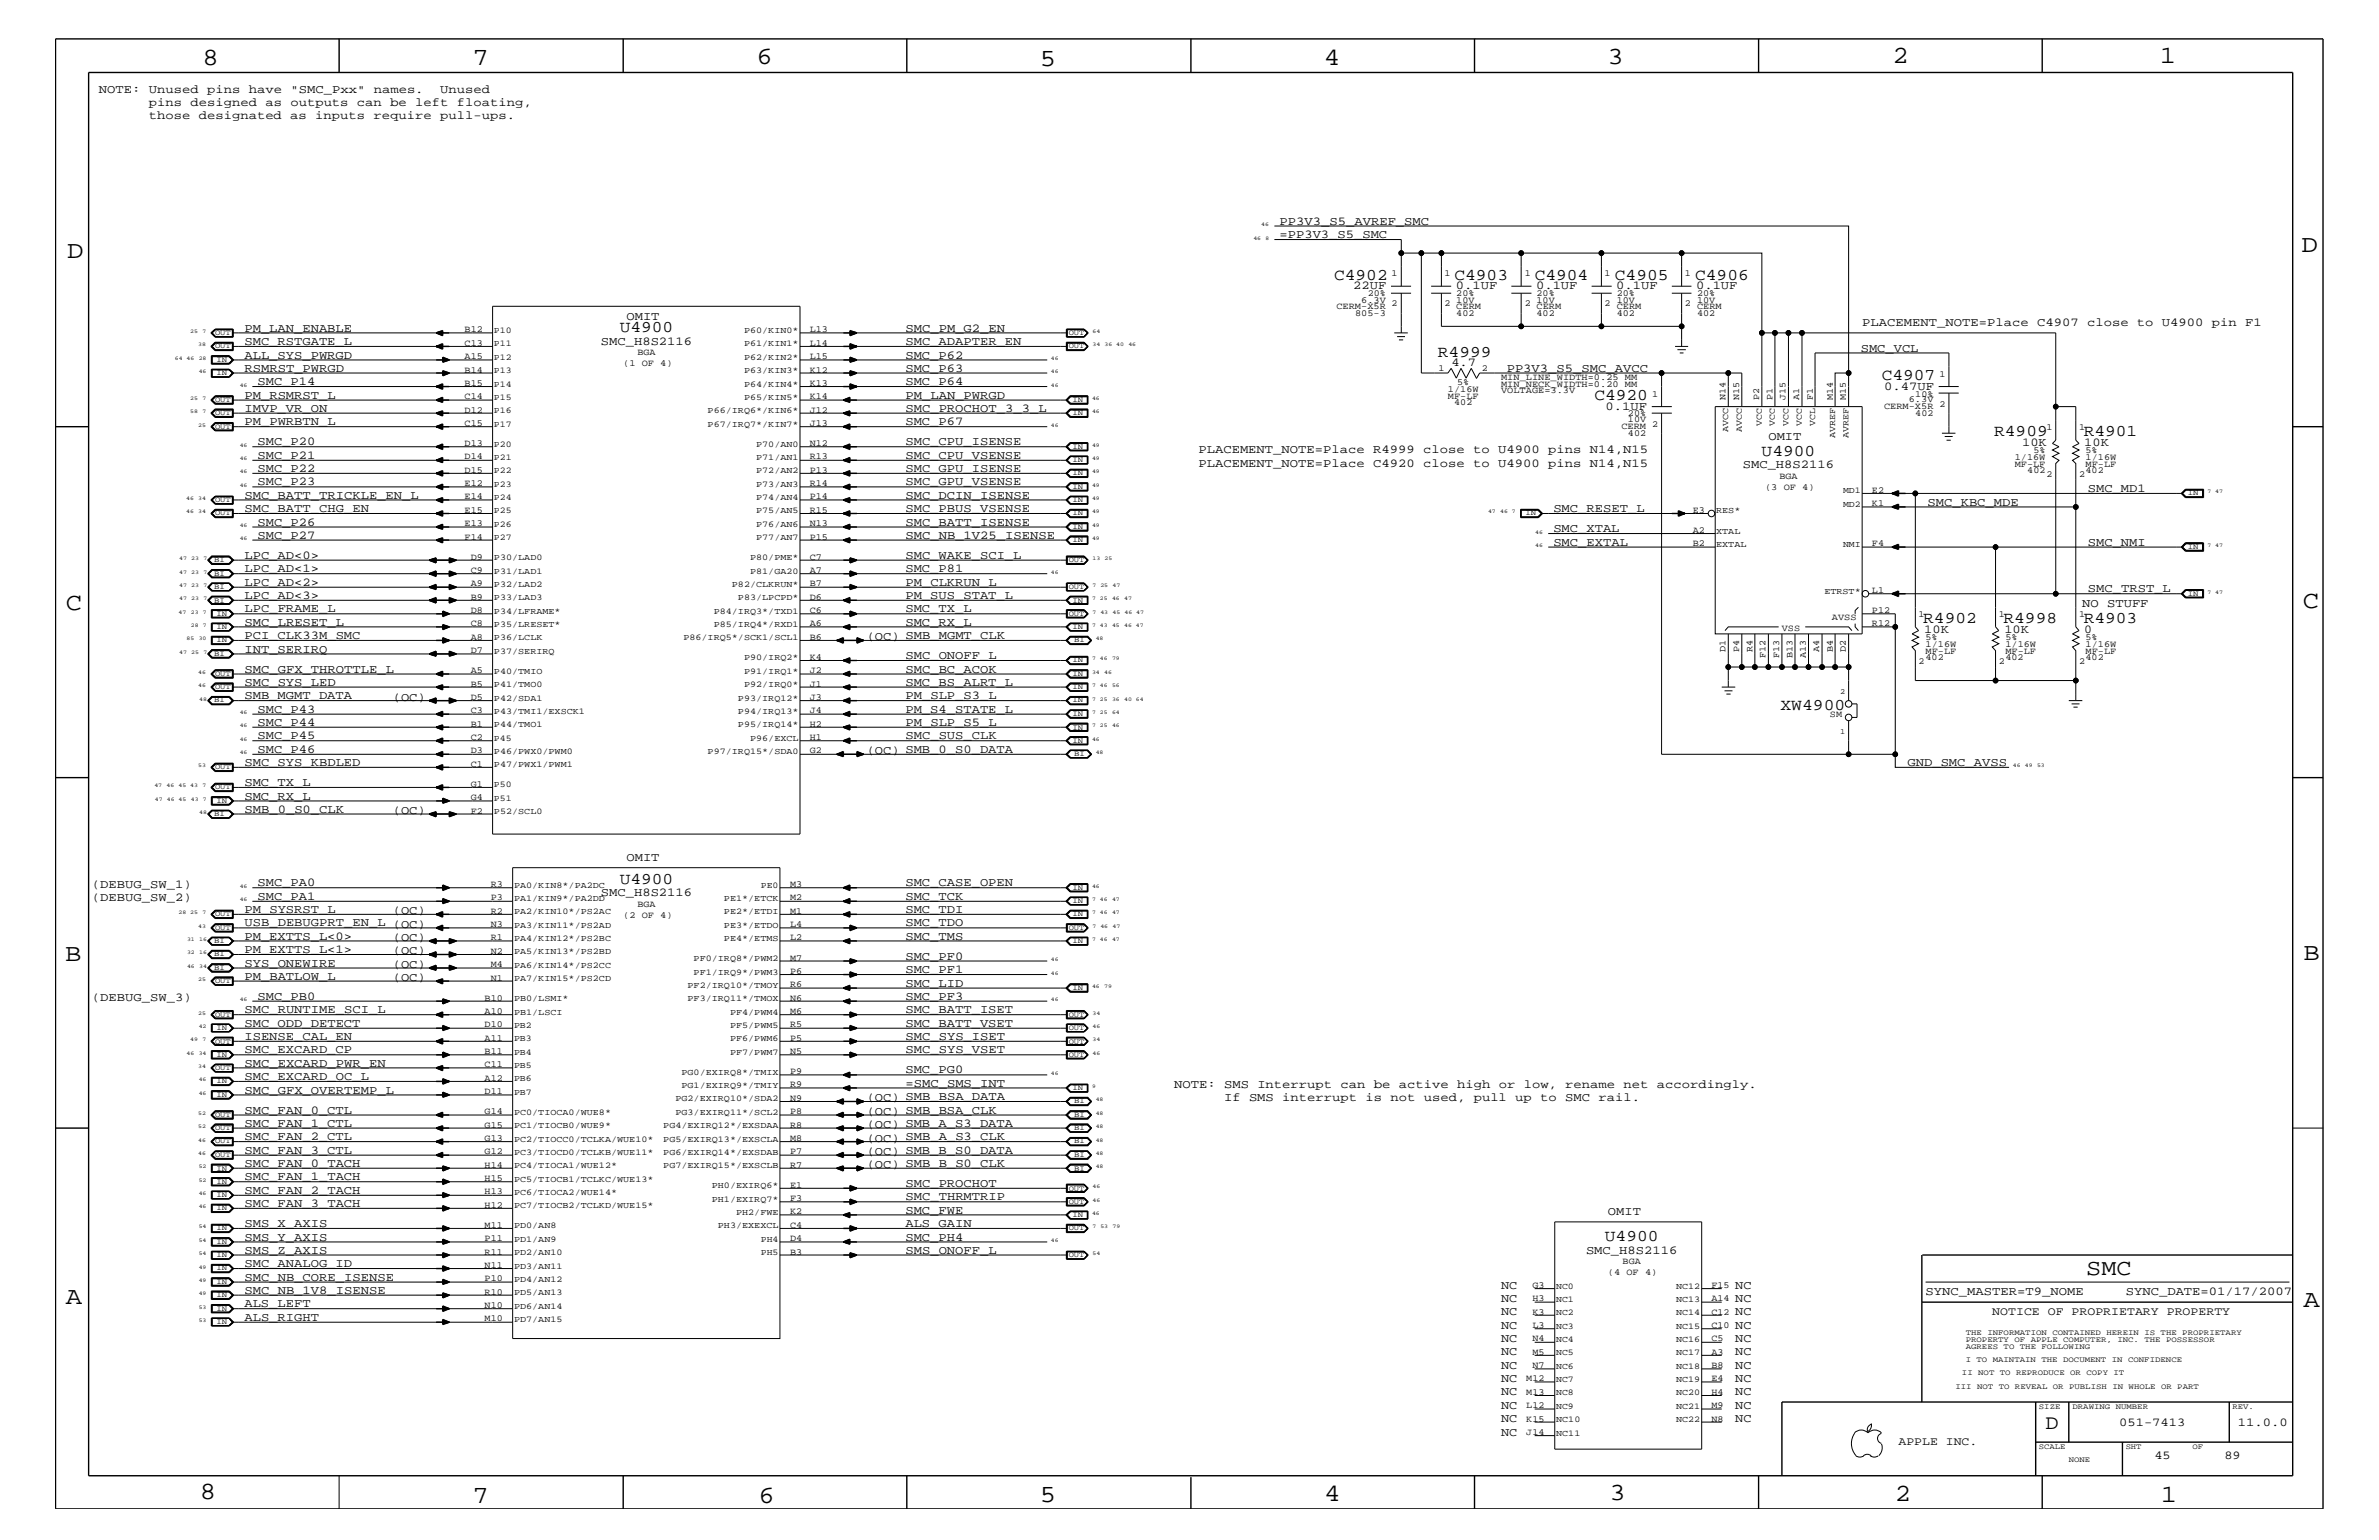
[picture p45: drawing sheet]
<svg xmlns="http://www.w3.org/2000/svg" width="432mm" height="279mm" viewBox="0 0 432 279" stroke-linecap="round" stroke-linejoin="round" font-family="sans-serif">
<defs><g id="words">
<g font-size="4.5">
<text x="36.7" y="11.7">8</text>
<text x="85.8" y="11.7">7</text>
<text x="137.3" y="11.5">6</text>
<text x="240.3" y="11.7">4</text>
<text x="291.8" y="11.5">3</text>
<text x="343.5" y="11.5">2</text>
<text x="392" y="11.5">1</text>
<text x="188.7" y="12.1">5</text>
<text x="12.2" y="46.8">D</text>
<text x="417.7" y="45.7">D</text>
<text x="11.9" y="110.6">C</text>
<text x="418" y="110.3">C</text>
<text x="11.9" y="174.3">B</text>
<text x="418.1" y="174.2">B</text>
<text x="11.9" y="236.7">A</text>
<text x="418.1" y="237.1">A</text>
<text x="36.2" y="271.9">8</text>
<text x="85.8" y="272.7">7</text>
<text x="137.7" y="272.7">6</text>
<text x="188.7" y="272.5">5</text>
<text x="240.4" y="272.3">4</text>
<text x="292.1" y="272.2">3</text>
<text x="343.9" y="272.3">2</text>
<text x="392.2" y="272.6">1</text>
</g>
<text font-size="4.1" x="378.7" y="231.3">SMC</text>
<text font-size="3.7" x="371.3" y="259.3">D</text>
<g font-size="3">
<text x="242.1" y="50.7">C4902</text>
<text x="264" y="50.7">C4903</text>
<text x="278.6" y="50.7">C4904</text>
<text x="293.1" y="50.7">C4905</text>
<text x="307.7" y="50.7">C4906</text>
<text x="112.5" y="60.3">U4900</text>
<text x="261" y="64.7">R4999</text>
<text x="341.5" y="68.9">C4907</text>
<text x="289.4" y="72.6">C4920</text>
<text x="319.7" y="82.7">U4900</text>
<text x="361.9" y="79.1">R4909</text>
<text x="378.2" y="79.1">R4901</text>
<text x="349.1" y="113.1">R4902</text>
<text x="363.6" y="113.1">R4998</text>
<text x="378.2" y="113.1">R4903</text>
<text x="323.2" y="128.8">XW4900</text>
<text x="112.5" y="160.3">U4900</text>
<text x="291.3" y="225.2">U4900</text>
</g>
<g font-size="2.2">
<text x="17.9" y="16.8">NOTE: Unused pins have &quot;SMC_Pxx&quot; names.</text>
<text x="79.9" y="16.8">Unused</text>
<text x="27" y="21.6">those designated as inputs require pull-ups.</text>
<text x="27" y="19.2">pins designed as outputs can be left floating,</text>
<text x="232.2" y="40.8">PP3V3_S5_AVREF_SMC</text>
<text x="232.2" y="43.2">=PP3V3_S5_SMC</text>
<text x="245.6" y="52.5">22UF</text>
<text x="264.2" y="52.5">0.1UF</text>
<text x="278.8" y="52.5">0.1UF</text>
<text x="293.4" y="52.5">0.1UF</text>
<text x="307.8" y="52.5">0.1UF</text>
<text x="113.7" y="58">OMIT</text>
<text x="338" y="59.2">PLACEMENT_NOTE=Place C4907 close to U4900 pin F1</text>
<text x="44.4" y="60.2">PM_LAN_ENABLE</text>
<text x="44.4" y="62.6">SMC_RSTGATE_L</text>
<text x="44.4" y="65.1">ALL_SYS_PWRGD</text>
<text x="109.1" y="62.5">SMC_H8S2116</text>
<text x="164.3" y="60.2">SMC_PM_G2_EN</text>
<text x="164.3" y="62.6">SMC_ADAPTER_EN</text>
<text x="164.3" y="65.1">SMC_P62</text>
<text x="337.7" y="63.9">SMC_VCL</text>
<text x="44.4" y="67.5">RSMRST_PWRGD</text>
<text x="46.7" y="69.9">SMC_P14</text>
<text x="164.3" y="67.5">SMC_P63</text>
<text x="164.3" y="69.9">SMC_P64</text>
<text x="263.4" y="66.4">4.7</text>
<text x="273.5" y="67.5">PP3V3_S5_SMC_AVCC</text>
<text x="342" y="70.7">0.47UF</text>
<text x="44.4" y="72.3">PM_RSMRST_L</text>
<text x="44.4" y="74.7">IMVP_VR_ON</text>
<text x="44.4" y="77.2">PM_PWRBTN_L</text>
<text x="164.3" y="72.3">PM_LAN_PWRGD</text>
<text x="164.3" y="74.7">SMC_PROCHOT_3_3_L</text>
<text x="164.3" y="77.2">SMC_P67</text>
<text x="291.4" y="74.4">0.1UF</text>
<text x="46.7" y="83.3">SMC_P21</text>
<text x="46.7" y="80.8">SMC_P20</text>
<text x="164.3" y="83.3">SMC_CPU_VSENSE</text>
<text x="164.3" y="80.8">SMC_CPU_ISENSE</text>
<text x="217.5" y="82.2">PLACEMENT_NOTE=Place R4999 close to U4900 pins N14,N15</text>
<text x="321" y="79.9">OMIT</text>
<text x="367" y="80.9">10K</text>
<text x="378.3" y="80.9">10K</text>
<text x="46.7" y="85.6">SMC_P22</text>
<text x="46.7" y="88.1">SMC_P23</text>
<text x="164.3" y="88.1">SMC_GPU_VSENSE</text>
<text x="164.3" y="85.6">SMC_GPU_ISENSE</text>
<text x="217.5" y="84.7">PLACEMENT_NOTE=Place C4920 close to U4900 pins N14,N15</text>
<text x="316.3" y="84.9">SMC_H8S2116</text>
<text x="379" y="89.3">SMC_MD1</text>
<text x="44.4" y="90.5">SMC_BATT_TRICKLE_EN_L</text>
<text x="44.4" y="92.9">SMC_BATT_CHG_EN</text>
<text x="46.7" y="95.4">SMC_P26</text>
<text x="164.3" y="95.4">SMC_BATT_ISENSE</text>
<text x="164.3" y="92.9">SMC_PBUS_VSENSE</text>
<text x="164.3" y="90.5">SMC_DCIN_ISENSE</text>
<text x="281.9" y="92.9">SMC_RESET_L</text>
<text x="349.8" y="91.7">SMC_KBC_MDE</text>
<text x="44.4" y="101.4">LPC_AD&lt;0&gt;</text>
<text x="46.7" y="97.7">SMC_P27</text>
<text x="164.3" y="97.7">SMC_NB_1V25_ISENSE</text>
<text x="164.3" y="101.4">SMC_WAKE_SCI_L</text>
<text x="281.9" y="99">SMC_EXTAL</text>
<text x="281.9" y="96.5">SMC_XTAL</text>
<text x="379" y="99">SMC_NMI</text>
<text x="44.4" y="103.8">LPC_AD&lt;1&gt;</text>
<text x="44.4" y="106.3">LPC_AD&lt;2&gt;</text>
<text x="164.3" y="106.3">PM_CLKRUN_L</text>
<text x="164.3" y="103.8">SMC_P81</text>
<text x="379" y="107.5">SMC_TRST_L</text>
<text x="44.4" y="108.7">LPC_AD&lt;3&gt;</text>
<text x="44.4" y="111.1">LPC_FRAME_L</text>
<text x="44.4" y="113.6">SMC_LRESET_L</text>
<text x="164.3" y="108.7">PM_SUS_STAT_L</text>
<text x="164.3" y="113.6">SMC_RX_L</text>
<text x="164.3" y="111.1">SMC_TX_L</text>
<text x="378" y="110.2">NO STUFF</text>
<text x="44.4" y="115.9">PCI_CLK33M_SMC</text>
<text x="44.4" y="118.4">INT_SERIRQ</text>
<text x="157.3" y="116.2">(OC) SMB_MGMT_CLK</text>
<text x="164.3" y="119.6">SMC_ONOFF_L</text>
<text x="349.2" y="114.8">10K</text>
<text x="363.8" y="114.8">10K</text>
<text x="378.3" y="114.8">0</text>
<text x="44.4" y="124.4">SMC_SYS_LED</text>
<text x="44.4" y="122">SMC_GFX_THROTTLE_L</text>
<text x="164.3" y="124.4">SMC_BS_ALRT_L</text>
<text x="164.3" y="122">SMC_BC_ACOK</text>
<text x="44.4" y="126.9">SMB_MGMT_DATA</text>
<text x="46.7" y="131.7">SMC_P44</text>
<text x="46.7" y="129.3">SMC_P43</text>
<text x="71.3" y="127.1">(OC)</text>
<text x="164.3" y="129.3">PM_S4_STATE_L</text>
<text x="164.3" y="131.7">PM_SLP_S5_L</text>
<text x="164.3" y="126.9">PM_SLP_S3_L</text>
<text x="46.7" y="136.6">SMC_P46</text>
<text x="46.7" y="134.1">SMC_P45</text>
<text x="157.3" y="136.8">(OC) SMB_0_S0_DATA</text>
<text x="164.3" y="134.1">SMC_SUS_CLK</text>
<text x="44.4" y="139">SMC_SYS_KBDLED</text>
<text x="44.4" y="142.6">SMC_TX_L</text>
<text x="346.2" y="139">GND_SMC_AVSS</text>
<text x="44.4" y="145.1">SMC_RX_L</text>
<text x="44.4" y="147.5">SMB_0_S0_CLK</text>
<text x="71.3" y="147.7">(OC)</text>
<text x="16.7" y="161.1">(DEBUG_SW_1)</text>
<text x="46.7" y="160.8">SMC_PA0</text>
<text x="113.7" y="156.2">OMIT</text>
<text x="164.3" y="160.8">SMC_CASE_OPEN</text>
<text x="16.7" y="163.5">(DEBUG_SW_2)</text>
<text x="44.4" y="165.6">PM_SYSRST_L</text>
<text x="46.7" y="163.3">SMC_PA1</text>
<text x="71.3" y="165.9">(OC)</text>
<text x="109.1" y="162.6">SMC_H8S2116</text>
<text x="164.3" y="165.6">SMC_TDI</text>
<text x="164.3" y="163.3">SMC_TCK</text>
<text x="44.4" y="170.5">PM_EXTTS_L&lt;0&gt;</text>
<text x="44.4" y="168.1">USB_DEBUGPRT_EN_L (OC)</text>
<text x="44.4" y="172.9">PM_EXTTS_L&lt;1&gt;</text>
<text x="71.3" y="170.7">(OC)</text>
<text x="71.3" y="173.2">(OC)</text>
<text x="164.3" y="168.1">SMC_TDO</text>
<text x="164.3" y="170.5">SMC_TMS</text>
<text x="44.4" y="175.4">SYS_ONEWIRE</text>
<text x="44.4" y="177.7">PM_BATLOW_L</text>
<text x="71.3" y="178">(OC)</text>
<text x="71.3" y="175.6">(OC)</text>
<text x="164.3" y="179">SMC_LID</text>
<text x="164.3" y="176.6">SMC_PF1</text>
<text x="164.3" y="174.2">SMC_PF0</text>
<text x="16.7" y="181.6">(DEBUG_SW_3)</text>
<text x="44.4" y="183.8">SMC_RUNTIME_SCI_L</text>
<text x="46.7" y="181.4">SMC_PB0</text>
<text x="164.3" y="183.8">SMC_BATT_ISET</text>
<text x="164.3" y="181.4">SMC_PF3</text>
<text x="44.4" y="188.7">ISENSE_CAL_EN</text>
<text x="44.4" y="186.3">SMC_ODD_DETECT</text>
<text x="44.4" y="191.1">SMC_EXCARD_CP</text>
<text x="164.3" y="191.1">SMC_SYS_VSET</text>
<text x="164.3" y="188.7">SMC_SYS_ISET</text>
<text x="164.3" y="186.3">SMC_BATT_VSET</text>
<text x="44.4" y="195.9">SMC_EXCARD_OC_L</text>
<text x="44.4" y="193.6">SMC_EXCARD_PWR_EN</text>
<text x="164.3" y="197.2">=SMC_SMS_INT</text>
<text x="164.3" y="194.8">SMC_PG0</text>
<text x="213.1" y="197.4">NOTE: SMS Interrupt can be active high or low, rename net accordingly.</text>
<text x="44.4" y="198.4">SMC_GFX_OVERTEMP_L</text>
<text x="44.4" y="202">SMC_FAN_0_CTL</text>
<text x="157.3" y="202.3">(OC) SMB_BSA_CLK</text>
<text x="157.3" y="199.8">(OC) SMB_BSA_DATA</text>
<text x="222.2" y="199.8">If SMS interrupt is not used, pull up to SMC rail.</text>
<text x="44.4" y="209.3">SMC_FAN_3_CTL</text>
<text x="44.4" y="206.9">SMC_FAN_2_CTL</text>
<text x="44.4" y="204.4">SMC_FAN_1_CTL</text>
<text x="157.3" y="209.6">(OC) SMB_B_S0_DATA</text>
<text x="157.3" y="207.1">(OC) SMB_A_S3_CLK</text>
<text x="157.3" y="204.7">(OC) SMB_A_S3_DATA</text>
<text x="44.4" y="214.2">SMC_FAN_1_TACH</text>
<text x="44.4" y="211.7">SMC_FAN_0_TACH</text>
<text x="157.3" y="211.9">(OC) SMB_B_S0_CLK</text>
<text x="164.3" y="215.3">SMC_PROCHOT</text>
<text x="44.4" y="219">SMC_FAN_3_TACH</text>
<text x="44.4" y="216.6">SMC_FAN_2_TACH</text>
<text x="164.3" y="220.2">SMC_FWE</text>
<text x="164.3" y="217.8">SMC_THRMTRIP</text>
<text x="291.8" y="220.4">OMIT</text>
<text x="44.4" y="222.6">SMS_X_AXIS</text>
<text x="44.4" y="227.5">SMS_Z_AXIS</text>
<text x="44.4" y="225.1">SMS_Y_AXIS</text>
<text x="164.3" y="222.6">ALS_GAIN</text>
<text x="164.3" y="227.5">SMS_ONOFF_L</text>
<text x="164.3" y="225.1">SMC_PH4</text>
<text x="287.9" y="227.4">SMC_H8S2116</text>
<text x="44.4" y="232.4">SMC_NB_CORE_ISENSE</text>
<text x="44.4" y="229.9">SMC_ANALOG_ID</text>
<text x="272.5" y="233.8">NC</text>
<text x="315" y="233.8">NC</text>
<text x="44.4" y="234.7">SMC_NB_1V8_ISENSE</text>
<text x="44.4" y="237.2">ALS_LEFT</text>
<text x="44.4" y="239.6">ALS_RIGHT</text>
<text x="272.5" y="236.2">NC</text>
<text x="272.5" y="238.6">NC</text>
<text x="315" y="238.6">NC</text>
<text x="315" y="236.2">NC</text>
<text x="349.5" y="235">SYNC_MASTER=T9_NOME</text>
<text x="385.8" y="235">SYNC_DATE=01/17/2007</text>
<text x="272.5" y="241.1">NC</text>
<text x="272.5" y="243.5">NC</text>
<text x="272.5" y="245.9">NC</text>
<text x="315" y="245.9">NC</text>
<text x="315" y="243.5">NC</text>
<text x="315" y="241.1">NC</text>
<text x="272.5" y="248.4">NC</text>
<text x="272.5" y="250.7">NC</text>
<text x="315" y="250.7">NC</text>
<text x="315" y="248.4">NC</text>
<text x="272.5" y="253.2">NC</text>
<text x="272.5" y="255.6">NC</text>
<text x="315" y="255.6">NC</text>
<text x="315" y="253.2">NC</text>
<text x="272.5" y="258">NC</text>
<text x="272.5" y="260.5">NC</text>
<text x="315" y="258">NC</text>
<text x="384.6" y="258.7">051-7413</text>
<text x="406.2" y="258.7">11.0.0</text>
<text x="391" y="264.7">45</text>
<text x="403.7" y="264.7">89</text>
</g>
<g font-size="2.1">
<text x="361.6" y="238.6">NOTICE OF PROPRIETARY PROPERTY</text>
<text x="344.6" y="262.2">APPLE INC.</text>
</g>
<g font-size="1.7">
<text x="248.2" y="53.8">20%</text>
<text x="252.6" y="50.2">1</text>
<text x="262.2" y="50.2">1</text>
<text x="264.3" y="53.8">20%</text>
<text x="276.8" y="50.2">1</text>
<text x="278.9" y="53.8">20%</text>
<text x="291.3" y="50.2">1</text>
<text x="293.5" y="53.8">20%</text>
<text x="305.8" y="50.2">1</text>
<text x="308" y="53.8">20%</text>
<text x="242.6" y="56.1">CERM-X5R</text>
<text x="246" y="57.3">805-3</text>
<text x="247.1" y="54.9">6.3V</text>
<text x="252.6" y="55.6">2</text>
<text x="262.2" y="55.6">2</text>
<text x="264.3" y="57.3">402</text>
<text x="264.3" y="54.9">10V</text>
<text x="264.3" y="56.1">CERM</text>
<text x="276.8" y="55.6">2</text>
<text x="278.9" y="57.3">402</text>
<text x="278.9" y="54.9">10V</text>
<text x="278.9" y="56.1">CERM</text>
<text x="291.3" y="55.6">2</text>
<text x="293.5" y="57.3">402</text>
<text x="293.5" y="54.9">10V</text>
<text x="293.5" y="56.1">CERM</text>
<text x="305.8" y="55.6">2</text>
<text x="308" y="57.3">402</text>
<text x="308" y="54.9">10V</text>
<text x="308" y="56.1">CERM</text>
<text x="84.3" y="60.3">B12</text>
<text x="84.3" y="62.8">C13</text>
<text x="84.3" y="65.1">A15</text>
<text x="115.7" y="64.5">BGA</text>
<text x="147" y="60.3">L13</text>
<text x="147" y="62.8">L14</text>
<text x="147" y="65.1">L15</text>
<text x="84.3" y="67.6">B14</text>
<text x="84.3" y="70">B15</text>
<text x="113.1" y="66.5">(1 OF 4)</text>
<text x="147" y="67.6">K12</text>
<text x="147" y="70">K13</text>
<text x="261.1" y="67.3">1</text>
<text x="262.8" y="71.1">1/16W</text>
<text x="264.5" y="69.9">5%</text>
<text x="269" y="67.3">2</text>
<text x="272.5" y="70.1">MIN_NECK_WIDTH=0.20 MM</text>
<text x="272.5" y="68.9">MIN_LINE_WIDTH=0.25 MM</text>
<text x="272.5" y="71.3">VOLTAGE=3.3V</text>
<text x="299.9" y="72">1</text>
<text x="347.6" y="72">10%</text>
<text x="352" y="68.4">1</text>
<text x="84.3" y="72.4">C14</text>
<text x="84.3" y="74.9">D12</text>
<text x="84.3" y="77.3">C15</text>
<text x="147" y="72.4">K14</text>
<text x="147" y="74.9">J12</text>
<text x="147" y="77.3">J13</text>
<text x="262.8" y="72.3">MF-LF</text>
<text x="263.9" y="73.5">402</text>
<text x="294.3" y="77.9">CERM</text>
<text x="295.5" y="75.6">20%</text>
<text x="295.5" y="76.7">10V</text>
<text x="299.9" y="77.4">2</text>
<text x="313.2" y="72.6" transform="rotate(-90 313.2 72.6)">N14</text>
<text x="315.6" y="72.6" transform="rotate(-90 315.6 72.6)">N15</text>
<text x="319.3" y="72.6" transform="rotate(-90 319.3 72.6)">P2</text>
<text x="321.7" y="72.6" transform="rotate(-90 321.7 72.6)">P1</text>
<text x="324.1" y="72.6" transform="rotate(-90 324.1 72.6)">J15</text>
<text x="326.6" y="72.6" transform="rotate(-90 326.6 72.6)">A1</text>
<text x="329" y="72.6" transform="rotate(-90 329 72.6)">F1</text>
<text x="332.7" y="72.6" transform="rotate(-90 332.7 72.6)">M14</text>
<text x="335" y="72.6" transform="rotate(-90 335 72.6)">M15</text>
<text x="342" y="74.3">CERM-X5R</text>
<text x="346.5" y="73">6.3V</text>
<text x="347.6" y="75.5">402</text>
<text x="352" y="73.8">2</text>
<text x="84.3" y="80.9">D13</text>
<text x="84.3" y="83.3">D14</text>
<text x="147" y="80.9">N12</text>
<text x="147" y="83.3">R13</text>
<text x="295.5" y="79.1">402</text>
<text x="365.7" y="83.5">1/16W</text>
<text x="369.1" y="82.2">5%</text>
<text x="371.4" y="78">1</text>
<text x="377.4" y="78">1</text>
<text x="378.5" y="82.2">5%</text>
<text x="378.5" y="83.5">1/16W</text>
<text x="84.3" y="85.8">D15</text>
<text x="84.3" y="88.2">E12</text>
<text x="147" y="85.8">P13</text>
<text x="147" y="88.2">R14</text>
<text x="320.4" y="88.9">(3 OF 4)</text>
<text x="323" y="86.9">BGA</text>
<text x="339.8" y="89.4">E2</text>
<text x="365.7" y="84.7">MF-LF</text>
<text x="368" y="85.9">402</text>
<text x="371.4" y="86.5">2</text>
<text x="377.4" y="86.5">2</text>
<text x="378.5" y="84.7">MF-LF</text>
<text x="378.5" y="85.9">402</text>
<text x="84.3" y="90.6">E14</text>
<text x="84.3" y="93.1">E15</text>
<text x="84.3" y="95.4">E13</text>
<text x="147" y="90.6">P14</text>
<text x="147" y="93.1">R15</text>
<text x="147" y="95.4">N13</text>
<text x="307.3" y="93.1">E3</text>
<text x="339.8" y="91.8">K1</text>
<text x="84.3" y="97.9">F14</text>
<text x="85.4" y="101.5">D9</text>
<text x="147" y="97.9">P15</text>
<text x="147" y="101.5">C7</text>
<text x="307.3" y="99.1">B2</text>
<text x="307.3" y="96.7">A2</text>
<text x="339.8" y="99.1">F4</text>
<text x="85.4" y="104">C9</text>
<text x="85.4" y="106.4">A9</text>
<text x="147" y="104">A7</text>
<text x="147" y="106.4">B7</text>
<text x="339.8" y="107.6">L1</text>
<text x="85.4" y="108.8">B9</text>
<text x="85.4" y="111.2">D8</text>
<text x="85.4" y="113.7">C8</text>
<text x="147" y="108.8">D6</text>
<text x="147" y="111.2">C6</text>
<text x="147" y="113.7">A6</text>
<text x="332.5" y="112.6">AVSS</text>
<text x="339.8" y="111.2">P12</text>
<text x="339.8" y="113.7">R12</text>
<text x="348.2" y="112">1</text>
<text x="362.8" y="112">1</text>
<text x="377.4" y="112">1</text>
<text x="85.4" y="116.1">A8</text>
<text x="85.4" y="118.5">D7</text>
<text x="147" y="116.1">B6</text>
<text x="147" y="119.7">K4</text>
<text x="313.2" y="118.3" transform="rotate(-90 313.2 118.3)">D1</text>
<text x="315.6" y="118.3" transform="rotate(-90 315.6 118.3)">P4</text>
<text x="318.1" y="118.3" transform="rotate(-90 318.1 118.3)">R4</text>
<text x="320.5" y="119.4" transform="rotate(-90 320.5 119.4)">F12</text>
<text x="322.9" y="119.4" transform="rotate(-90 322.9 119.4)">F13</text>
<text x="323.4" y="114.4">VSS</text>
<text x="325.4" y="119.4" transform="rotate(-90 325.4 119.4)">B13</text>
<text x="327.7" y="119.4" transform="rotate(-90 327.7 119.4)">A13</text>
<text x="330.2" y="118.3" transform="rotate(-90 330.2 118.3)">A4</text>
<text x="332.7" y="118.3" transform="rotate(-90 332.7 118.3)">B4</text>
<text x="335" y="118.3" transform="rotate(-90 335 118.3)">D2</text>
<text x="349.5" y="119.8">402</text>
<text x="349.5" y="117.4">1/16W</text>
<text x="349.5" y="116.2">5%</text>
<text x="349.5" y="118.6">MF-LF</text>
<text x="364" y="119.8">402</text>
<text x="364" y="118.6">MF-LF</text>
<text x="364" y="116.2">5%</text>
<text x="364" y="117.4">1/16W</text>
<text x="378.5" y="119.8">402</text>
<text x="378.5" y="118.6">MF-LF</text>
<text x="378.5" y="116.2">5%</text>
<text x="378.5" y="117.4">1/16W</text>
<text x="85.4" y="122.1">A5</text>
<text x="85.4" y="124.6">B5</text>
<text x="147" y="122.1">J2</text>
<text x="147" y="124.6">J1</text>
<text x="348.2" y="120.4">2</text>
<text x="362.8" y="120.4">2</text>
<text x="377.4" y="120.4">2</text>
<text x="85.4" y="127">D5</text>
<text x="85.4" y="129.4">C3</text>
<text x="85.4" y="131.9">B1</text>
<text x="147" y="127">J3</text>
<text x="147" y="129.4">J4</text>
<text x="147" y="131.9">H2</text>
<text x="332.1" y="130.2">SM</text>
<text x="85.4" y="134.2">C2</text>
<text x="85.4" y="136.7">D3</text>
<text x="147" y="134.2">H1</text>
<text x="147" y="136.7">G2</text>
<text x="85.4" y="139.1">C1</text>
<text x="85.4" y="142.8">G1</text>
<text x="85.4" y="145.1">G4</text>
<text x="85.4" y="147.6">F2</text>
<text x="89.1" y="160.9">R3</text>
<text x="143.4" y="160.9">M3</text>
<text x="89.1" y="163.4">P3</text>
<text x="89.1" y="165.8">R2</text>
<text x="113.1" y="166.5">(2 OF 4)</text>
<text x="115.7" y="164.5">BGA</text>
<text x="143.4" y="163.4">M2</text>
<text x="143.4" y="165.8">M1</text>
<text x="89.1" y="168.2">N3</text>
<text x="89.1" y="170.6">R1</text>
<text x="89.1" y="173.1">N2</text>
<text x="143.4" y="168.2">L4</text>
<text x="143.4" y="170.6">L2</text>
<text x="89.1" y="175.5">M4</text>
<text x="89.1" y="177.9">N1</text>
<text x="143.4" y="174.3">M7</text>
<text x="143.4" y="176.7">P6</text>
<text x="143.4" y="179.1">R6</text>
<text x="88" y="181.6">B10</text>
<text x="88" y="184">A10</text>
<text x="143.4" y="181.6">N6</text>
<text x="143.4" y="184">M6</text>
<text x="88" y="186.4">D10</text>
<text x="88" y="188.8">A11</text>
<text x="88" y="191.2">B11</text>
<text x="143.4" y="186.4">R5</text>
<text x="143.4" y="188.8">P5</text>
<text x="143.4" y="191.2">N5</text>
<text x="88" y="193.7">C11</text>
<text x="88" y="196.1">A12</text>
<text x="143.4" y="194.8">P9</text>
<text x="143.4" y="197.3">R9</text>
<text x="88" y="198.5">D11</text>
<text x="88" y="202.1">G14</text>
<text x="143.4" y="199.8">N9</text>
<text x="143.4" y="202.1">P8</text>
<text x="88" y="204.6">G15</text>
<text x="88" y="207">G13</text>
<text x="88" y="209.4">G12</text>
<text x="143.4" y="204.6">R8</text>
<text x="143.4" y="207">M8</text>
<text x="143.4" y="209.4">P7</text>
<text x="88" y="211.9">H14</text>
<text x="88" y="214.2">H15</text>
<text x="143.4" y="211.9">R7</text>
<text x="143.4" y="215.5">E1</text>
<text x="88" y="216.7">H13</text>
<text x="88" y="219.1">H12</text>
<text x="143.4" y="217.9">F3</text>
<text x="143.4" y="220.3">K2</text>
<text x="88" y="222.8">M11</text>
<text x="88" y="225.2">P11</text>
<text x="88" y="227.6">R11</text>
<text x="143.4" y="222.8">C4</text>
<text x="143.4" y="225.2">D4</text>
<text x="143.4" y="227.6">B3</text>
<text x="88" y="230.1">N11</text>
<text x="88" y="232.4">P10</text>
<text x="278.1" y="233.7">G3</text>
<text x="291.8" y="231.3">(4 OF 4)</text>
<text x="294.5" y="229.4">BGA</text>
<text x="310.6" y="233.7">F15</text>
<text x="88" y="234.9">R10</text>
<text x="88" y="237.3">N10</text>
<text x="88" y="239.7">M10</text>
<text x="278.1" y="238.5">K3</text>
<text x="278.1" y="236.1">H3</text>
<text x="310.6" y="236.1">A14</text>
<text x="310.6" y="238.5">C12</text>
<text x="278.1" y="240.9">L3</text>
<text x="278.1" y="243.4">N4</text>
<text x="278.1" y="245.8">M5</text>
<text x="310.6" y="243.4">C5</text>
<text x="310.6" y="245.8">A3</text>
<text x="310.6" y="240.9">C10</text>
<text x="277" y="250.6">M12</text>
<text x="278.1" y="248.2">N7</text>
<text x="310.6" y="248.2">B8</text>
<text x="310.6" y="250.6">E4</text>
<text x="277" y="257.9">K15</text>
<text x="277" y="253.1">M13</text>
<text x="277" y="255.5">L12</text>
<text x="310.6" y="253.1">H4</text>
<text x="310.6" y="255.5">M9</text>
<text x="310.6" y="257.9">N8</text>
<text x="277" y="260.4">J14</text>
</g>
<g font-size="1.6">
<text x="89.7" y="60.4">P10</text>
<text x="89.7" y="65.3">P12</text>
<text x="89.7" y="62.9">P11</text>
<text x="135" y="60.4">P60/KIN0*</text>
<text x="135" y="62.9">P61/KIN1*</text>
<text x="135" y="65.3">P62/KIN2*</text>
<text x="89.7" y="67.7">P13</text>
<text x="89.7" y="70.1">P14</text>
<text x="135" y="67.7">P63/KIN3*</text>
<text x="135" y="70.1">P64/KIN4*</text>
<text x="89.7" y="75">P16</text>
<text x="89.7" y="72.6">P15</text>
<text x="89.7" y="77.4">P17</text>
<text x="128.4" y="75">P66/IRQ6*/KIN6*</text>
<text x="128.4" y="77.4">P67/IRQ7*/KIN7*</text>
<text x="135" y="72.6">P65/KIN5*</text>
<text x="319.8" y="77.2" transform="rotate(-90 319.8 77.2)">VCC</text>
<text x="322.2" y="77.2" transform="rotate(-90 322.2 77.2)">VCC</text>
<text x="324.6" y="77.2" transform="rotate(-90 324.6 77.2)">VCC</text>
<text x="327.1" y="77.2" transform="rotate(-90 327.1 77.2)">VCC</text>
<text x="329.4" y="77.2" transform="rotate(-90 329.4 77.2)">VCL</text>
<text x="89.7" y="83.5">P21</text>
<text x="89.7" y="81.1">P20</text>
<text x="137.2" y="81.1">P70/AN0</text>
<text x="137.2" y="83.5">P71/AN1</text>
<text x="313.7" y="78.4" transform="rotate(-90 313.7 78.4)">AVCC</text>
<text x="316.1" y="78.4" transform="rotate(-90 316.1 78.4)">AVCC</text>
<text x="333.1" y="79.5" transform="rotate(-90 333.1 79.5)">AVREF</text>
<text x="335.5" y="79.5" transform="rotate(-90 335.5 79.5)">AVREF</text>
<text x="89.7" y="88.3">P23</text>
<text x="89.7" y="85.9">P22</text>
<text x="137.2" y="85.9">P72/AN2</text>
<text x="137.2" y="88.3">P73/AN3</text>
<text x="334.5" y="89.5">MD1</text>
<text x="89.7" y="95.6">P26</text>
<text x="89.7" y="93.2">P25</text>
<text x="89.7" y="90.7">P24</text>
<text x="137.2" y="90.7">P74/AN4</text>
<text x="137.2" y="93.2">P75/AN5</text>
<text x="137.2" y="95.6">P76/AN6</text>
<text x="311.5" y="93.2">RES*</text>
<text x="334.5" y="92">MD2</text>
<text x="89.7" y="101.6">P30/LAD0</text>
<text x="89.7" y="98">P27</text>
<text x="136.1" y="101.6">P80/PME*</text>
<text x="137.2" y="98">P77/AN7</text>
<text x="311.5" y="96.8">XTAL</text>
<text x="311.5" y="99.3">EXTAL</text>
<text x="334.5" y="99.3">NMI</text>
<text x="89.7" y="104.1">P31/LAD1</text>
<text x="89.7" y="106.5">P32/LAD2</text>
<text x="132.8" y="106.5">P82/CLKRUN*</text>
<text x="136.1" y="104.1">P81/GA20</text>
<text x="331.1" y="107.7">ETRST*</text>
<text x="89.7" y="113.7">P35/LRESET*</text>
<text x="89.7" y="111.4">P34/LFRAME*</text>
<text x="89.7" y="108.9">P33/LAD3</text>
<text x="129.5" y="111.4">P84/IRQ3*/TXD1</text>
<text x="129.5" y="113.7">P85/IRQ4*/RXD1</text>
<text x="133.9" y="108.9">P83/LPCPD*</text>
<text x="89.7" y="116.2">P36/LCLK</text>
<text x="89.7" y="118.6">P37/SERIRQ</text>
<text x="124" y="116.2">P86/IRQ5*/SCK1/SCL1</text>
<text x="135" y="119.8">P90/IRQ2*</text>
<text x="89.7" y="122.3">P40/TMIO</text>
<text x="89.7" y="124.7">P41/TMO0</text>
<text x="135" y="124.7">P92/IRQ0*</text>
<text x="135" y="122.3">P91/IRQ1*</text>
<text x="89.7" y="127.1">P42/SDA1</text>
<text x="89.7" y="131.9">P44/TMO1</text>
<text x="89.7" y="129.6">P43/TMI1/EXSCK1</text>
<text x="133.9" y="131.9">P95/IRQ14*</text>
<text x="133.9" y="129.6">P94/IRQ13*</text>
<text x="133.9" y="127.1">P93/IRQ12*</text>
<text x="89.7" y="134.4">P45</text>
<text x="89.7" y="136.8">P46/PWX0/PWM0</text>
<text x="128.4" y="136.8">P97/IRQ15*/SDA0</text>
<text x="136.1" y="134.4">P96/EXCL</text>
<text x="89.7" y="142.9">P50</text>
<text x="89.7" y="139.2">P47/PWX1/PWM1</text>
<text x="89.7" y="145.3">P51</text>
<text x="89.7" y="147.7">P52/SCL0</text>
<text x="93.3" y="161.1">PA0/KIN8*/PA2DC</text>
<text x="138.1" y="161.1">PE0</text>
<text x="93.3" y="163.5">PA1/KIN9*/PA2DD</text>
<text x="93.3" y="165.9">PA2/KIN10*/PS2AC</text>
<text x="131.4" y="163.5">PE1*/ETCK</text>
<text x="131.4" y="165.9">PE2*/ETDI</text>
<text x="93.3" y="168.3">PA3/KIN11*/PS2AD</text>
<text x="93.3" y="173.2">PA5/KIN13*/PS2BD</text>
<text x="93.3" y="170.7">PA4/KIN12*/PS2BC</text>
<text x="131.4" y="168.3">PE3*/ETDO</text>
<text x="131.4" y="170.7">PE4*/ETMS</text>
<text x="93.3" y="175.6">PA6/KIN14*/PS2CC</text>
<text x="93.3" y="178">PA7/KIN15*/PS2CD</text>
<text x="124.8" y="179.3">PF2/IRQ10*/TMOY</text>
<text x="125.9" y="174.4">PF0/IRQ8*/PWM2</text>
<text x="125.9" y="176.8">PF1/IRQ9*/PWM3</text>
<text x="93.3" y="181.6">PB0/LSMI*</text>
<text x="93.3" y="184.1">PB1/LSCI</text>
<text x="124.8" y="181.6">PF3/IRQ11*/TMOX</text>
<text x="132.5" y="184.1">PF4/PWM4</text>
<text x="93.3" y="186.5">PB2</text>
<text x="93.3" y="188.9">PB3</text>
<text x="93.3" y="191.4">PB4</text>
<text x="132.5" y="186.5">PF5/PWM5</text>
<text x="132.5" y="188.9">PF6/PWM6</text>
<text x="132.5" y="191.4">PF7/PWM7</text>
<text x="93.3" y="196.2">PB6</text>
<text x="93.3" y="193.7">PB5</text>
<text x="123.7" y="197.4">PG1/EXIRQ9*/TMIY</text>
<text x="123.7" y="195">PG0/EXIRQ8*/TMIX</text>
<text x="93.3" y="198.7">PB7</text>
<text x="93.3" y="202.3">PC0/TIOCA0/WUE8*</text>
<text x="122.6" y="199.8">PG2/EXIRQ10*/SDA2</text>
<text x="122.6" y="202.3">PG3/EXIRQ11*/SCL2</text>
<text x="93.3" y="209.6">PC3/TIOCD0/TCLKB/WUE11*</text>
<text x="93.3" y="204.7">PC1/TIOCB0/WUE9*</text>
<text x="93.3" y="207.1">PC2/TIOCC0/TCLKA/WUE10*</text>
<text x="120.4" y="209.6">PG6/EXIRQ14*/EXSDAB</text>
<text x="120.4" y="207.1">PG5/EXIRQ13*/EXSCLA</text>
<text x="120.4" y="204.7">PG4/EXIRQ12*/EXSDAA</text>
<text x="93.3" y="211.9">PC4/TIOCA1/WUE12*</text>
<text x="93.3" y="214.4">PC5/TIOCB1/TCLKC/WUE13*</text>
<text x="120.4" y="211.9">PG7/EXIRQ15*/EXSCLB</text>
<text x="129.2" y="215.6">PH0/EXIRQ6*</text>
<text x="93.3" y="216.9">PC6/TIOCA2/WUE14*</text>
<text x="93.3" y="219.2">PC7/TIOCB2/TCLKD/WUE15*</text>
<text x="129.2" y="218">PH1/EXIRQ7*</text>
<text x="133.6" y="220.4">PH2/FWE</text>
<text x="93.3" y="222.9">PD0/AN8</text>
<text x="93.3" y="225.3">PD1/AN9</text>
<text x="93.3" y="227.7">PD2/AN10</text>
<text x="130.3" y="222.9">PH3/EXEXCL</text>
<text x="138.1" y="227.7">PH5</text>
<text x="138.1" y="225.3">PH4</text>
<text x="93.3" y="230.2">PD3/AN11</text>
<text x="93.3" y="232.6">PD4/AN12</text>
<text x="282.4" y="233.8">NC0</text>
<text x="304.2" y="233.8">NC12</text>
<text x="93.3" y="235">PD5/AN13</text>
<text x="93.3" y="237.4">PD6/AN14</text>
<text x="93.3" y="239.9">PD7/AN15</text>
<text x="282.4" y="238.6">NC2</text>
<text x="282.4" y="236.2">NC1</text>
<text x="304.2" y="238.6">NC14</text>
<text x="304.2" y="236.2">NC13</text>
<text x="282.4" y="245.9">NC5</text>
<text x="282.4" y="243.5">NC4</text>
<text x="282.4" y="241.1">NC3</text>
<text x="304.2" y="245.9">NC17</text>
<text x="304.2" y="243.5">NC16</text>
<text x="304.2" y="241.1">NC15</text>
<text x="282.4" y="248.4">NC6</text>
<text x="282.4" y="250.7">NC7</text>
<text x="304.2" y="250.7">NC19</text>
<text x="304.2" y="248.4">NC18</text>
<text x="282.4" y="255.6">NC9</text>
<text x="282.4" y="253.2">NC8</text>
<text x="304.2" y="255.6">NC21</text>
<text x="304.2" y="253.2">NC20</text>
<text x="282.4" y="260.5">NC11</text>
<text x="282.4" y="258">NC10</text>
<text x="304.2" y="258">NC22</text>
</g>
<g font-size="1.4">
<text x="39" y="63.2">OUT</text>
<text x="39" y="60.8">OUT</text>
<text x="39.3" y="65.6">IN</text>
<text x="194" y="63.2">OUT</text>
<text x="194" y="60.8">OUT</text>
<text x="39.3" y="68.1">IN</text>
<text x="39" y="77.8">OUT</text>
<text x="39" y="75.4">OUT</text>
<text x="39" y="72.9">OUT</text>
<text x="194.6" y="72.9">IN</text>
<text x="194.6" y="75.4">IN</text>
<text x="194.6" y="81.4">IN</text>
<text x="194.6" y="83.8">IN</text>
<text x="194.6" y="86.2">IN</text>
<text x="194.6" y="88.7">IN</text>
<text x="397.1" y="89.9">IN</text>
<text x="39" y="91.1">OUT</text>
<text x="39" y="93.5">OUT</text>
<text x="194.6" y="91.1">IN</text>
<text x="194.6" y="93.5">IN</text>
<text x="194.6" y="96">IN</text>
<text x="276.9" y="93.5">IN</text>
<text x="194.6" y="98.4">IN</text>
<text x="397.1" y="99.6">IN</text>
<text x="38.9" y="102.1">BI</text>
<text x="38.9" y="104.4">BI</text>
<text x="38.9" y="106.9">BI</text>
<text x="194" y="102.1">OUT</text>
<text x="194" y="106.9">OUT</text>
<text x="38.9" y="109.3">BI</text>
<text x="39.3" y="111.7">IN</text>
<text x="194" y="111.7">OUT</text>
<text x="194.6" y="109.3">IN</text>
<text x="397.1" y="108.1">IN</text>
<text x="38.9" y="119">BI</text>
<text x="39.3" y="114.2">IN</text>
<text x="39.3" y="116.5">IN</text>
<text x="194.6" y="114.2">IN</text>
<text x="195" y="116.5">BI</text>
<text x="39" y="122.6">OUT</text>
<text x="39" y="125.1">OUT</text>
<text x="194.6" y="120.2">IN</text>
<text x="194.6" y="125.1">IN</text>
<text x="194.6" y="122.6">IN</text>
<text x="334" y="125.9">2</text>
<text x="38.9" y="127.5">BI</text>
<text x="194.6" y="127.5">IN</text>
<text x="194.6" y="129.9">IN</text>
<text x="194.6" y="132.4">IN</text>
<text x="194.6" y="134.7">IN</text>
<text x="195" y="137.2">BI</text>
<text x="334" y="133.2">1</text>
<text x="39" y="143.2">OUT</text>
<text x="39" y="139.6">OUT</text>
<text x="38.9" y="148.1">BI</text>
<text x="39.3" y="145.7">IN</text>
<text x="194.6" y="161.4">IN</text>
<text x="39" y="166.2">OUT</text>
<text x="194.6" y="163.9">IN</text>
<text x="194.6" y="166.2">IN</text>
<text x="38.9" y="173.5">BI</text>
<text x="38.9" y="171.1">BI</text>
<text x="39" y="168.7">OUT</text>
<text x="194" y="168.7">OUT</text>
<text x="194.6" y="171.1">IN</text>
<text x="38.9" y="176">BI</text>
<text x="39" y="178.4">OUT</text>
<text x="194.6" y="179.6">IN</text>
<text x="39" y="184.4">OUT</text>
<text x="194" y="184.4">OUT</text>
<text x="39" y="189.3">OUT</text>
<text x="39.3" y="186.9">IN</text>
<text x="39.3" y="191.7">IN</text>
<text x="194" y="186.9">OUT</text>
<text x="194" y="189.3">OUT</text>
<text x="194" y="191.7">OUT</text>
<text x="39" y="194.2">OUT</text>
<text x="39.3" y="196.5">IN</text>
<text x="194.6" y="197.8">IN</text>
<text x="39" y="202.6">OUT</text>
<text x="39.3" y="199">IN</text>
<text x="195" y="200.2">BI</text>
<text x="195" y="202.6">BI</text>
<text x="39" y="205.1">OUT</text>
<text x="39" y="207.5">OUT</text>
<text x="39" y="209.9">OUT</text>
<text x="195" y="205.1">BI</text>
<text x="195" y="207.5">BI</text>
<text x="195" y="209.9">BI</text>
<text x="39.3" y="214.7">IN</text>
<text x="39.3" y="212.4">IN</text>
<text x="195" y="212.4">BI</text>
<text x="39.3" y="219.6">IN</text>
<text x="39.3" y="217.2">IN</text>
<text x="194" y="216">OUT</text>
<text x="194" y="218.4">OUT</text>
<text x="194.6" y="220.8">IN</text>
<text x="39.3" y="223.2">IN</text>
<text x="39.3" y="225.7">IN</text>
<text x="194" y="223.2">OUT</text>
<text x="39.3" y="232.9">IN</text>
<text x="39.3" y="228.1">IN</text>
<text x="39.3" y="230.5">IN</text>
<text x="194" y="228.1">OUT</text>
<text x="39.3" y="237.8">IN</text>
<text x="39.3" y="235.4">IN</text>
<text x="39.3" y="240.2">IN</text>
<text x="356.8" y="242.3">THE INFORMATION CONTAINED HEREIN IS THE PROPRIETARY</text>
<text x="356.8" y="243.5">PROPERTY OF APPLE COMPUTER, INC. THE POSSESSOR</text>
<text x="356.8" y="244.7">AGREES TO THE FOLLOWING</text>
<text x="354.9" y="252">III NOT TO REVEAL OR PUBLISH IN WHOLE OR PART</text>
<text x="356.1" y="249.5">II NOT TO REPRODUCE OR COPY IT</text>
<text x="356.8" y="247.1">I TO MAINTAIN THE DOCUMENT IN CONFIDENCE</text>
<text x="370.1" y="255.6">SIZE</text>
<text x="376.2" y="255.6">DRAWING NUMBER</text>
<text x="405.2" y="255.6">REV.</text>
<text x="370.1" y="262.9">SCALE</text>
<text x="385.8" y="262.9">SHT</text>
<text x="397.9" y="262.9">OF</text>
<text x="375.5" y="265.3">NONE</text>
</g>
<g font-size="1">
<text x="228.9" y="41">46</text>
<text x="227.5" y="43.5">46</text>
<text x="229.7" y="43.5">8</text>
<text x="31.7" y="65.3">64 46</text>
<text x="34.5" y="60.4">25</text>
<text x="36" y="62.9">38</text>
<text x="36.1" y="65.3">28</text>
<text x="36.7" y="60.4">7</text>
<text x="190.8" y="65.3">46</text>
<text x="198.3" y="62.9">34</text>
<text x="198.3" y="60.4">64</text>
<text x="200.5" y="62.9">36 40</text>
<text x="204.8" y="62.9">46</text>
<text x="36.1" y="67.7">46</text>
<text x="43.5" y="70.1">46</text>
<text x="190.8" y="67.7">46</text>
<text x="190.8" y="70.1">46</text>
<text x="34.5" y="75">58</text>
<text x="34.5" y="72.6">25</text>
<text x="36" y="77.4">25</text>
<text x="36.7" y="75">7</text>
<text x="36.7" y="72.6">7</text>
<text x="190.8" y="77.4">46</text>
<text x="198.2" y="72.6">46</text>
<text x="198.2" y="75">46</text>
<text x="43.5" y="83.5">46</text>
<text x="43.5" y="81.1">46</text>
<text x="198.2" y="81.1">49</text>
<text x="198.2" y="83.5">49</text>
<text x="43.5" y="88.3">46</text>
<text x="43.5" y="85.9">46</text>
<text x="198.2" y="85.9">49</text>
<text x="198.2" y="88.3">49</text>
<text x="400.6" y="89.5">7</text>
<text x="402.1" y="89.5">47</text>
<text x="33.8" y="90.7">46</text>
<text x="33.8" y="93.2">46</text>
<text x="36" y="90.7">34</text>
<text x="36" y="93.2">34</text>
<text x="43.5" y="95.6">46</text>
<text x="198.2" y="90.7">49</text>
<text x="198.2" y="93.2">49</text>
<text x="198.2" y="95.6">49</text>
<text x="270.1" y="93.2">47</text>
<text x="272.3" y="93.2">46 7</text>
<text x="32.5" y="101.6">47</text>
<text x="34.7" y="101.6">23</text>
<text x="36.9" y="101.6">7</text>
<text x="43.5" y="98">46</text>
<text x="198.2" y="98">49</text>
<text x="198.3" y="101.6">13</text>
<text x="200.5" y="101.6">25</text>
<text x="278.6" y="99.3">46</text>
<text x="278.6" y="96.8">46</text>
<text x="400.6" y="99.3">7</text>
<text x="402.1" y="99.3">47</text>
<text x="32.5" y="104.1">47</text>
<text x="32.5" y="106.5">47</text>
<text x="34.7" y="104.1">23</text>
<text x="34.7" y="106.5">23</text>
<text x="36.9" y="104.1">7</text>
<text x="36.9" y="106.5">7</text>
<text x="190.8" y="104.1">46</text>
<text x="198.3" y="106.5">7</text>
<text x="199.7" y="106.5">25</text>
<text x="201.9" y="106.5">47</text>
<text x="400.6" y="107.7">7</text>
<text x="402.1" y="107.7">47</text>
<text x="32.4" y="111.4">47</text>
<text x="32.5" y="108.9">47</text>
<text x="34.6" y="111.4">23</text>
<text x="34.6" y="113.7">28</text>
<text x="34.7" y="108.9">23</text>
<text x="36.8" y="111.4">7</text>
<text x="36.8" y="113.7">7</text>
<text x="36.9" y="108.9">7</text>
<text x="198.2" y="108.9">7</text>
<text x="198.2" y="113.7">7</text>
<text x="198.3" y="111.4">7</text>
<text x="199.6" y="108.9">25</text>
<text x="199.6" y="113.7">43</text>
<text x="199.7" y="111.4">43</text>
<text x="201.8" y="108.9">46</text>
<text x="201.8" y="113.7">45</text>
<text x="201.9" y="111.4">45</text>
<text x="204" y="108.9">47</text>
<text x="204" y="113.7">46 47</text>
<text x="204.1" y="111.4">46 47</text>
<text x="32.5" y="118.6">47</text>
<text x="33.9" y="116.2">85</text>
<text x="34.7" y="118.6">25</text>
<text x="36.1" y="116.2">30</text>
<text x="36.9" y="118.6">7</text>
<text x="198.2" y="119.8">7</text>
<text x="198.9" y="116.2">48</text>
<text x="199.6" y="119.8">46</text>
<text x="201.8" y="119.8">79</text>
<text x="36" y="122.3">46</text>
<text x="36" y="124.7">46</text>
<text x="198.2" y="124.7">7</text>
<text x="198.2" y="122.3">34</text>
<text x="199.6" y="124.7">46</text>
<text x="200.4" y="122.3">46</text>
<text x="201.8" y="124.7">56</text>
<text x="36.2" y="127.1">48</text>
<text x="43.5" y="131.9">46</text>
<text x="43.5" y="129.6">46</text>
<text x="198.2" y="127.1">7</text>
<text x="198.2" y="129.6">7</text>
<text x="198.2" y="131.9">7</text>
<text x="199.6" y="127.1">25</text>
<text x="199.6" y="129.6">25</text>
<text x="199.6" y="131.9">25</text>
<text x="201.8" y="127.1">36</text>
<text x="201.8" y="129.6">64</text>
<text x="201.8" y="131.9">46</text>
<text x="204" y="127.1">40 64</text>
<text x="43.5" y="136.8">46</text>
<text x="43.5" y="134.4">46</text>
<text x="198.2" y="134.4">46</text>
<text x="198.9" y="136.8">48</text>
<text x="28" y="142.9">47</text>
<text x="30.2" y="142.9">46</text>
<text x="32.4" y="142.9">45 43</text>
<text x="36" y="139.2">53</text>
<text x="36.7" y="142.9">7</text>
<text x="365.3" y="139.2">46</text>
<text x="367.5" y="139.2">49</text>
<text x="369.7" y="139.2">53</text>
<text x="28.1" y="145.3">47</text>
<text x="30.3" y="145.3">46 45</text>
<text x="34.6" y="145.3">43</text>
<text x="36.2" y="147.7">48</text>
<text x="36.8" y="145.3">7</text>
<text x="43.5" y="161.1">46</text>
<text x="198.2" y="161.1">46</text>
<text x="32.4" y="165.9">28 25</text>
<text x="36.7" y="165.9">7</text>
<text x="43.5" y="163.5">46</text>
<text x="198.2" y="163.5">7</text>
<text x="198.2" y="165.9">7</text>
<text x="199.6" y="163.5">46</text>
<text x="199.6" y="165.9">46</text>
<text x="201.8" y="163.5">47</text>
<text x="201.8" y="165.9">47</text>
<text x="34" y="170.7">31</text>
<text x="34" y="173.2">32</text>
<text x="36" y="168.3">43</text>
<text x="36.2" y="170.7">16</text>
<text x="36.2" y="173.2">16</text>
<text x="198.2" y="170.7">7</text>
<text x="198.3" y="168.3">7</text>
<text x="199.6" y="170.7">46</text>
<text x="199.7" y="168.3">46</text>
<text x="201.8" y="170.7">47</text>
<text x="201.9" y="168.3">47</text>
<text x="34" y="175.6">46</text>
<text x="36" y="178">25</text>
<text x="36.2" y="175.6">34</text>
<text x="190.8" y="176.8">46</text>
<text x="190.8" y="174.4">46</text>
<text x="198.2" y="179.3">46</text>
<text x="200.4" y="179.3">79</text>
<text x="36" y="184.1">25</text>
<text x="43.5" y="181.6">46</text>
<text x="190.8" y="181.6">46</text>
<text x="198.3" y="184.1">34</text>
<text x="33.9" y="191.4">46</text>
<text x="34.5" y="188.9">49</text>
<text x="36.1" y="186.5">42</text>
<text x="36.1" y="191.4">34</text>
<text x="36.7" y="188.9">7</text>
<text x="198.3" y="186.5">46</text>
<text x="198.3" y="188.9">34</text>
<text x="198.3" y="191.4">46</text>
<text x="36" y="193.7">34</text>
<text x="36.1" y="196.2">46</text>
<text x="190.8" y="195">46</text>
<text x="198.2" y="197.4">9</text>
<text x="36" y="202.3">52</text>
<text x="36.1" y="198.7">46</text>
<text x="198.9" y="199.8">48</text>
<text x="198.9" y="202.3">48</text>
<text x="36" y="204.7">52</text>
<text x="36" y="207.1">46</text>
<text x="36" y="209.6">46</text>
<text x="198.9" y="204.7">48</text>
<text x="198.9" y="207.1">48</text>
<text x="198.9" y="209.6">48</text>
<text x="36.1" y="214.4">52</text>
<text x="36.1" y="211.9">52</text>
<text x="198.3" y="215.6">46</text>
<text x="198.9" y="211.9">48</text>
<text x="36.1" y="219.2">46</text>
<text x="36.1" y="216.9">46</text>
<text x="198.2" y="220.4">46</text>
<text x="198.3" y="218">46</text>
<text x="36.1" y="222.9">54</text>
<text x="36.1" y="225.3">54</text>
<text x="36.1" y="227.7">54</text>
<text x="190.8" y="225.3">46</text>
<text x="198.3" y="227.7">54</text>
<text x="198.3" y="222.9">7</text>
<text x="199.7" y="222.9">53</text>
<text x="201.9" y="222.9">79</text>
<text x="36.1" y="232.6">49</text>
<text x="36.1" y="230.2">49</text>
<text x="36.1" y="237.4">53</text>
<text x="36.1" y="239.9">53</text>
<text x="36.1" y="235">49</text>
</g>
</g></defs>
<g fill="none" stroke="#000" stroke-width=".18">
<path d="M39.1 59.8h3.1M39.1 59.7l-.7 .7 .7 .8M39.1 59.8l-.7 .6 .7 .7M39.1 59.8l-.6 .6 .6 .7M42.2 59.8v1.3M42.2 59.7v1.5M89.4 55.6h55.8v95.7h-55.8zM193.6 59.7v1.5M193.6 59.8h3.2M193.7 59.8v1.3M196.8 59.7h-3.3v1.5h3.3M196.8 59.7l.7 .7-.7 .8"/>
<path d="M196.8 59.7l.6 .7M196.8 59.8l.6 .6M196.8 59.8l.6 .6-.6 .7M231.3 41h104.2v26.7M231.3 43.5h23v2.4M252.5 53.2h3.6M252.5 51.9h3.6M254.3 53.2v7.2M258 45.9h-3.7v6M258 45.9v21.8h4.8l.6-.9 .9 1.8 .9-1.8 .9 1.8 .9-1.8 1 1.8M258 45.9h3.6M259.8 53.2h3.6"/>
<path d="M259.8 51.9h3.6M261.6 53.2v6h29.1M274.3 53.2h3.7M274.3 51.9h3.7M276.1 45.9h-14.5v6M276.1 53.2v6M288.9 53.2h3.6M288.9 51.9h3.6M290.7 59.2h14.5v3.7M290.7 45.9h-14.6v6M290.7 53.2v6M303.4 53.2h3.6"/>
<path d="M303.4 51.9h3.6M305.2 51.9v-6h14.6v14.5M305.2 45.9h-14.5v6M305.2 53.2v6M38.3 60.4l.7-.7h3.3v1.5h-3.3zM38.3 75l.7-.8h3.3v1.5h-3.3zM38.4 67h3.3l.7 .7-.7 .7h-3.3zM38.4 64.5h3.3l.7 .8-.7 .8h-3.3zM38.4 68.4h3.2M38.4 64.5v1.5h3.2M38.4 67v1.4M38.4 67.1h3.2"/>
<path d="M38.4 64.6h3.2l.6 .7-.6 .7M38.5 77.4l.6-.6h3.1v1.2h-3.1zM38.5 64.7h3.1l.6 .6-.6 .6h-3.1zM38.5 67.1v1.3M39 62.1h3.3v1.5h-3.3l-.7-.7zM39 71.8h3.3v1.5h-3.3l-.7-.7zM39 76.7h3.3v1.5h-3.3l-.7-.8zM39.1 76.7h3.1v1.4h-3.1M39.1 76.7l-.7 .7 .7 .7M39.1 62.2h3.1v1.3h-3.1M39.1 71.8l-.7 .8 .7 .7h3.1v-1.5M39.1 75.7l-.7-.7 .7-.7h3.1v1.4"/>
<path d="M39.1 62.3h3.1v1.1h-3.1l-.6-.5zM39.1 73.2l-.6-.6 .6-.6h3.1v1.2M39.1 74.4l-.6 .6 .6 .6h3.1v-1.2M39.1 74.4l-.7 .6 .7 .6h3.1M39.1 74.4h3.1M39.1 73.2h3.1M39.1 62.2l-.7 .7 .7 .6M39.1 61.1h3.1M41.6 67.1l.6 .6-.6 .7M41.6 67l.7 .7-.7 .7M41.6 67.1l.6 .6M41.6 64.5l.7 .8-.7 .7"/>
<path d="M42.2 75h47.2M42.2 67.7h47.2M42.2 77.4h47.2M42.2 72.6h47.2M42.2 67.7l-.6 .7M42.2 65.3h47.2M42.2 62.9h47.2M42.2 60.4h47.2M42.2 71.9h-3.1l-.7 .7 .7 .6M45.8 70.1h43.6M145.2 70.1h44.9M145.2 75h48.5"/>
<path d="M145.2 67.7h44.9M145.2 77.4h44.9M145.2 72.6h48.5M145.2 65.3h44.9M145.2 62.9h48.5M145.2 60.4h48.5M193.5 75l.7-.8h3.2v1.5h-3.2zM193.5 62.1h3.3l.7 .8-.7 .7h-3.3zM193.6 72.6l.7-.7h3.1v1.3h-3.1zM193.6 75l.7-.6h3.1v1.2h-3.1zM193.6 62.2h3.2l.6 .7-.6 .6h-3.2zM193.6 61.1h3.2"/>
<path d="M193.7 75l.6 .6h3.1M193.7 62.3h3.1l.6 .6-.6 .5h-3.1zM193.7 72.6l.6 .6M194.2 71.8h3.2v1.5h-3.2l-.7-.7zM194.2 71.8l-.7 .8 .7 .7h3.2M194.3 74.4l-.6 .6M197.4 72h-3.1l-.6 .6M197.4 74.3h-3.2l-.7 .7 .7 .7M197.4 60.4l-.6 .8M197.4 60.4l-.6 .7M253.1 60.4h2.4M253.6 61.1h1.4"/>
<path d="M253.9 61.7h.8M299.8 75h3.6M299.8 73.8h3.6M301.6 67.7v6.1M301.6 75v61.8h33.9M304 62.9h2.4M304.5 63.4h1.5M304.9 64h.7M311.3 73.8h26.7v41.2h-26.7zM313.7 73.8v-6.1h2.4v6.1M313.7 67.7h-45.1l-.6 1M322.2 60.4h-2.4v13.4"/>
<path d="M324.6 60.4h-2.4v13.4M327.1 73.8v-13.4h46v13.4M327.1 60.4h-2.5v13.4M333.1 73.8v-6.1h2.4v6.1M351.9 71.3h3.6M351.9 70.1h3.6M352.5 78.6h2.4M353 79.2h1.4M353.3 79.9h.8M353.7 70.1v-6.1h-24.3v9.8M353.7 71.3v7.3M38.3 93.2l.7-.8h3.3v1.5h-3.3z"/>
<path d="M38.3 90.7l.7-.7h3.3v1.5h-3.3zM38.5 93.2l.6-.6h3.1v1.2h-3.1zM39.1 92.5h3.1v1.3h-3.1M39.1 91.4h3.1M39.1 90.1h3.1M39.1 90l-.7 .7 .7 .8M39.1 90.1l-.7 .6 .7 .7M39.1 90.1l-.6 .6 .6 .7M39.1 92.5l-.7 .7 .7 .6M42.2 93.2h47.2M42.2 90.1v1.3M42.2 90.7h47.2"/>
<path d="M42.2 90v1.5M45.8 81.1h43.6M45.8 83.5h43.6M45.8 85.9h43.6M45.8 88.3h43.6M45.8 95.6h43.6M45.8 98h43.6M145.2 93.2h48.5M145.2 81.1h48.5M145.2 83.5h48.5M145.2 85.9h48.5M145.2 88.3h48.5"/>
<path d="M145.2 90.7h48.5M145.2 95.6h48.5M145.2 98h48.5M193.5 81.1l.7-.8h3.2v1.5h-3.2zM193.5 88.3l.7-.7h3.2v1.5h-3.2zM193.5 93.2l.7-.8h3.2v1.5h-3.2zM193.6 95.6l.7-.7h3.1v1.3h-3.1zM193.7 93.2l.6 .6h3.1M193.7 81.1l.6 .5h3.1M193.7 83.5l.6 .6M193.7 85.9l.6 .6h3.1M193.7 88.3l.6 .6h3.1"/>
<path d="M193.7 90.7l.6 .7M193.7 95.6l.6 .6M193.7 98l.6 .7M194.2 82.7h3.2v1.5h-3.2M194.2 85.1h3.2v1.5h-3.2l-.7-.7zM194.2 90h3.2v1.5h-3.2M194.2 94.9h3.2v1.5h-3.2l-.7-.8zM194.2 97.2h3.2v1.5h-3.2l-.7-.7zM194.2 82.7l-.7 .8 .7 .7M194.2 90l-.7 .7 .7 .8M194.2 94.9l-.7 .7 .7 .7h3.2M194.3 82.8h3.1v1.3h-3.1"/>
<path d="M194.3 90.1h3.1v1.3h-3.1M194.3 97.4h3.1v1.3h-3.1M194.3 80.4l-.7 .7 .7 .6M194.3 82.8l-.7 .7 .7 .6M194.3 82.8l-.6 .7M194.3 85.2l-.7 .7 .7 .7M194.3 87.7l-.7 .6 .7 .7M194.3 90.1l-.7 .6 .7 .7M194.3 90.1l-.6 .6M194.3 92.5l-.7 .7 .7 .6M194.3 97.4l-.7 .6 .7 .7M194.3 97.4l-.6 .6"/>
<path d="M197.4 80.4v1.3M197.4 85.2v1.4M197.4 87.7v1.3M197.4 92.5v1.3M197.4 92.6h-3.1l-.6 .6M197.4 80.5h-3.1l-.6 .6M197.4 85.3h-3.1l-.6 .6M197.4 87.7h-3.1l-.6 .6M197.4 95h-3.1l-.6 .6M197.4 92.5h-3.2l-.7 .7 .7 .6h3.2M197.4 80.4h-3.2l-.7 .7 .7 .6h3.2M197.4 85.2h-3.2l-.7 .7 .7 .7h3.2"/>
<path d="M197.4 87.7h-3.2l-.7 .6 .7 .7h3.2M197.4 97.3h-3.2l-.7 .7 .7 .7M276 92.4h3.2l.8 .8-.8 .7h-3.2zM276 92.5h3.2l.7 .7-.7 .6h-3.2M276.1 92.5v1.3M276.1 92.6h3l.6 .6M279.1 92.5l.7 .7-.7 .6M279.7 93.2l-.6 .6h-3M279.7 93.2h30.3M281 99.3h30.3M281 96.8h30.3M338 89.5h9.6v24.2l.6 .7-1.2 .6 1.2 .6-1.2 .6 1.2 .6-1.2 .6 .6 .7v5.4h14.6v-5.4l-.6-.7 1.2-.6-1.2-.6 1.2-.6-1.2-.6 1.2-.6-.6-.7v-14.4h-24.2"/>
<path d="M338 92h38.8v21.7l.6 .7-1.2 .6 1.2 .6-1.2 .6 1.2 .6-1.2 .6 .6 .7v5.4M347.6 89.5h48.6M362.2 99.3h34M376.8 92v-7.9l-.6-.6 1.2-.7-1.2-.6 1.2-.6-1.2-.5 1.2-.6-.6-.6v-6.1h-3.7v6.1l-.6 .6 1.2 .6-1.2 .5 1.2 .6-1.2 .6 1.2 .7-.6 .6v23.6h-33.9M396.2 89.5l.5 .6h3.1M396.2 99.3l.5 .6M396.7 98.5h3.3v1.5h-3.3l-.8-.7zM396.7 88.8h3.3v1.5h-3.3l-.8-.8zM396.7 98.5l-.7 .8 .7 .6h3.2v-1.4M396.7 88.8h3.2v1.4h-3.2l-.7-.7zM396.7 98.6h3.1v1.3h-3.1l-.6-.6zM396.7 88.8l-.6 .7 .6 .7"/>
<path d="M399.8 88.9h-3.1l-.5 .6M399.8 98.7h-3.1l-.5 .6M399.8 88.8v1.4M37.7 101.6l.7-.7h3.3l.7 .7-.7 .8h-3.3zM37.8 101.6l.6-.6h3.2l.7 .6-.7 .8h-3.2zM37.8 101.6l.7-.6h3.1l.6 .6-.6 .7h-3.1zM37.9 101.6l.6-.6h3.1l.6 .6-.6 .6h-3.1zM37.9 104.1l.6-.6h3.1l.6 .6-.6 .6h-3.1zM38.4 110.6h3.3l.7 .8-.7 .7h-3.3zM38.4 113.1h3.3l.7 .6-.7 .8h-3.3zM38.4 115.4h3.3l.7 .8-.7 .8h-3.3zM38.4 117.9h3.2l.7 .7-.7 .7h-3.2l-.6-.7z"/>
<path d="M38.4 117.9h3.3l.7 .7-.7 .8h-3.3l-.7-.8zM38.4 103.3h3.3l.7 .8-.7 .7h-3.3l-.7-.7zM38.4 105.8h3.2l.7 .7-.7 .7h-3.2l-.6-.7zM38.4 105.8h3.3l.7 .7-.7 .7h-3.3l-.7-.7zM38.4 108.2h3.2l.7 .7-.7 .8h-3.2l-.6-.8zM38.4 108.1h3.3l.7 .8-.7 .8h-3.3l-.7-.8zM38.4 113.1v1.4M38.4 114.4h3.2M38.4 113.1h3.2M38.5 118.1h3.1l.6 .5-.6 .6h-3.1l-.6-.6zM38.5 118h3.1l.6 .6-.6 .7h-3.1l-.7-.7zM38.5 108.3h3.1l.6 .6-.6 .6h-3.1l-.6-.6z"/>
<path d="M38.5 108.2h3.1l.6 .7-.6 .7h-3.1l-.7-.7zM38.5 110.8h3.1l.6 .6-.6 .6h-3.1zM38.5 113.1v1.3M38.5 115.6h3.1l.6 .6-.6 .6h-3.1zM41.6 103.4h-3.1l-.7 .7 .7 .7h3.1M41.6 103.4h-3.2l-.6 .7 .6 .7h3.2M41.6 103.4l.7 .7-.7 .7M41.6 103.4l.6 .7-.6 .7M41.6 105.9h-3.1l-.6 .6 .6 .6h3.1M41.6 105.9h-3.1l-.7 .6 .7 .6h3.1M41.6 105.9l.6 .6-.6 .6M41.6 110.7h-3.2v1.3h3.2"/>
<path d="M41.6 115.5h-3.2v1.4h3.2M41.6 110.7l.6 .7-.6 .6M41.6 110.7l.7 .7-.7 .6M41.6 113.1l.6 .6-.6 .7M41.6 113.1l.7 .6-.7 .8M41.6 113.1l.6 .6M41.6 115.5l.6 .7-.6 .7M41.6 115.5l.7 .7-.7 .7M42.2 108.9h47.2M42.2 111.4h47.2M42.2 118.6h47.2M42.2 116.2h47.2"/>
<path d="M42.2 106.5h47.2M42.2 101.6h47.2M42.2 104.1h47.2M42.2 113.7h47.2M42.2 113.7l-.6 .7M145.2 108.9h48.5M145.2 119.8h48.5M145.2 111.4h48.5M145.2 116.2h48.5M145.2 106.5h48.5M145.2 101.6h48.5M145.2 104.1h44.9"/>
<path d="M145.2 113.7h48.5M193.5 119.8l.7-.7h3.2v1.5h-3.2zM193.5 116.2l.7-.7h3.2l.7 .7-.7 .7h-3.2zM193.5 100.9h3.3l.7 .7-.7 .8h-3.3zM193.5 110.6h3.3l.7 .8-.7 .7h-3.3zM193.6 116.2l.7-.7h3.1l.6 .7-.6 .7h-3.1zM193.6 105.8v1.4M193.6 110.7h3.2l.6 .7-.6 .6h-3.2zM193.6 107.1h3.2M193.6 101h3.2M193.6 105.9h3.2M193.7 108.9l.6 .6h3.1"/>
<path d="M193.7 119.8l.6 .6h3.1M193.7 101v1.2h3.1l.6-.6-.6-.6M193.7 105.9v1.2M193.7 110.8h3.1l.6 .6-.6 .6h-3.1zM193.7 113.7l.6 .7M194.2 115.4h3.2l.7 .8-.7 .8h-3.2l-.7-.8zM194.2 108.1h3.2v1.6h-3.2l-.7-.8zM194.2 113.1h3.2v1.4h-3.2M194.2 113.1l-.7 .6 .7 .8M194.3 115.6h3.1l.6 .6-.6 .6h-3.1l-.6-.6zM194.3 108.2l-.7 .7 .7 .7h3.1v-1.4M194.3 113.1h3.1v1.3h-3.1"/>
<path d="M194.3 119.2l-.7 .6 .7 .7M194.3 113.1l-.7 .6 .7 .7M194.3 113.1l-.6 .6M196.8 105.8h-3.3v1.4h3.3M196.8 101l.6 .6M196.8 105.8l.7 .7-.7 .7M196.8 105.8l.6 .7M196.8 105.9l.6 .6M196.8 105.9l.6 .6-.6 .6M197.4 119.2v1.3M197.4 108.3h-3.1l-.6 .6M197.4 119.2h-3.1l-.6 .6"/>
<path d="M197.4 108.2h-3.2l-.7 .7 .7 .8M197.4 119.2h-3.2l-.7 .6 .7 .7h3.2M197.4 101.6l-.6-.6h-3.2v1.4M197.4 101.6l-.6 .7h-3.2M197.4 101.6l-.6 .8M197.4 106.5l-.6 .7M197.4 106.5l-.6 .6M313.7 115v6M316.1 115v6M318.5 115v6M321 115v6M322.8 113.7h-9.1l-.6 .7"/>
<path d="M323.4 115v6M325.8 115v6M327.7 113.7h7.8l.6 .7M328.3 115v6M330.7 115v6M333.1 115v6h2.4M335.5 115v12.1M336.7 113.1v.6l.6 .7M337.3 110.2l-.6 .6v.6M338 111.4h6v2.3M338 113.7h6M344 113.7v25.5h20.7"/>
<path d="M373.1 107.7h23.1M396.2 107.7l.5 .6h3.1M396.7 107h3.3v1.5h-3.3l-.8-.8zM396.7 107h3.2v1.4h-3.2l-.7-.7zM396.7 107l-.6 .7 .6 .7M399.8 107v1.4M399.8 107.1h-3.1l-.5 .6M38.3 139.2l.7-.7h3.3v1.5h-3.3zM38.4 126.4h3.3l.7 .7-.7 .8h-3.3l-.7-.8zM38.5 126.5h3.1l.6 .6-.6 .6h-3.1l-.6-.6zM38.5 139.2l.6-.6h3.1v1.2h-3.1zM39 121.5h3.3v1.5h-3.3l-.7-.7z"/>
<path d="M39 123.9h3.3v1.5h-3.3l-.7-.7zM39.1 121.5l-.7 .8 .7 .7h3.1v-1.5M39.1 125.4l-.7-.7 .7-.7h3.1v1.4M39.1 138.5h3.1v1.4h-3.1M39.1 122.9l-.6-.6 .6-.6h3.1v1.2M39.1 125.3h3.1M39.1 124.1h3.1M39.1 122.9h3.1M39.1 124.1l-.7 .6 .7 .6M39.1 124.1l-.6 .6 .6 .6M39.1 138.5l-.7 .7 .7 .7M41.6 126.4h-3.1l-.7 .7 .7 .7h3.1"/>
<path d="M41.6 126.4h-3.2l-.6 .7 .6 .7h3.2M41.6 126.4l.7 .7-.7 .7M41.6 126.4l.6 .7-.6 .7M42.2 124.1v1.2M42.2 124.7h47.2M42.2 122.3h47.2M42.2 139.2h47.2M42.2 127.1h47.2M42.2 121.6h-3.1l-.7 .7 .7 .6M45.8 129.6h43.6M45.8 136.8h43.6M45.8 134.4h43.6"/>
<path d="M45.8 131.9h43.6M145.2 124.7h48.5M145.2 122.3h48.5M145.2 129.6h48.5M145.2 136.8h48.5M145.2 134.4h48.5M145.2 131.9h48.5M145.2 127.1h48.5M193.5 124.7l.7-.8h3.2v1.5h-3.2zM193.5 127.1l.7-.7h3.2v1.5h-3.2zM193.5 129.6l.7-.8h3.2v1.5h-3.2zM193.5 131.9l.7-.7h3.2v1.5h-3.2z"/>
<path d="M193.5 134.4l.7-.8h3.2v1.6h-3.2zM193.6 122.3l.7-.7h3.1v1.3h-3.1zM193.6 131.9l.7-.6h3.1v1.3h-3.1zM193.7 127.1l.6 .6h3.1M193.7 124.7l.6 .6M193.7 122.3l.6 .6M193.7 129.6l.6 .6M193.7 131.9l.6 .6h3.1M193.7 134.4l.6 .6h3.1M194.2 136.1h3.2l.7 .7M194.2 136.1l-.7 .7 .7 .7M194.2 121.5h3.2v1.5h-3.2l-.7-.7z"/>
<path d="M194.2 121.5l-.7 .8 .7 .7h3.2M194.2 128.8l-.7 .8 .7 .6h3.2M194.3 136.2h3.1l.6 .6-.6 .6h-3.1M194.3 136.2l-.7 .6 .7 .6M194.3 136.2l-.6 .6 .6 .6M194.3 124.1h3.1v1.2h-3.1M194.3 128.9h3.1v1.3h-3.1M194.3 124.1l-.7 .6 .7 .6M194.3 124.1l-.6 .6M194.3 126.4l-.7 .7 .7 .7M194.3 128.9l-.7 .7 .7 .6M194.3 128.9l-.6 .7"/>
<path d="M194.3 131.3l-.6 .6M194.3 133.7l-.7 .7 .7 .7M197.4 126.4v1.4M197.4 133.7v1.4M197.4 121.7h-3.1l-.6 .6M197.4 126.5h-3.1l-.6 .6M197.4 133.8h-3.1l-.6 .6M197.4 124h-3.2l-.7 .7 .7 .7M197.4 126.4h-3.2l-.7 .7 .7 .7h3.2M197.4 131.3h-3.2l-.7 .6 .7 .8M197.4 133.7h-3.2l-.7 .7 .7 .7h3.2M198.1 136.8l-.7 .7h-3.2"/>
<path d="M312.5 124.7h2.5M313 125.3h1.5M313.4 125.9h.7M316.1 121h-2.4v3.7M316.1 121h17M335.5 130.8v6h8.5M336.1 127.7h1v2.5h-1M362.2 123.5h14.6v3.6M375.5 127.1h2.5M376 127.7h1.4M376.3 128.3h.8M37.7 147.7l.7-.7h3.3l.7 .7-.7 .7h-3.3z"/>
<path d="M37.8 147.7l.6-.7h3.2l.7 .7-.7 .7h-3.2zM38.4 144.6h3.3l.7 .7-.7 .8h-3.3zM38.4 144.6v1.4h3.2M38.4 144.6h3.2l.6 .7-.6 .7M38.5 142.9l.6-.6h3.1v1.2h-3.1zM38.5 144.7h3.1l.6 .6-.6 .6h-3.1zM39 142.1h3.3v1.5h-3.3l-.7-.7zM39.1 142.2h3.1v1.3h-3.1M39.1 142.2l-.7 .7 .7 .6M41.6 147.1h-3.1l-.6 .6 .6 .7h3.1M41.6 147.1h-3.1l-.7 .6 .7 .7h3.1M41.6 147.1l.6 .6-.6 .7"/>
<path d="M41.6 144.6l.7 .7-.7 .7M42.2 142.9h47.2M42.2 145.3h47.2M42.2 147.7h47.2M93 157.4h48.6v85.5h-48.6zM37.7 175.6l.7-.7h3.3l.7 .7-.7 .8h-3.3zM37.7 170.7l.7-.7h3.3l.7 .7-.7 .8h-3.3zM37.8 170.7l.6-.7h3.2l.7 .7-.7 .8h-3.2zM37.8 175.6l.7-.7h3.1l.6 .7-.6 .6h-3.1zM37.9 175.6l.6-.6h3.1l.6 .6-.6 .6h-3.1zM37.9 173.2l.6-.6h3.1l.6 .6-.6 .6h-3.1zM38.3 165.9l.7-.8h3.3v1.6h-3.3z"/>
<path d="M38.4 174.9h3.2l.7 .7-.7 .7h-3.2l-.6-.7zM38.4 172.4h3.3l.7 .8-.7 .7h-3.3l-.7-.7zM38.5 165.9l.6-.6h3.1v1.2h-3.1zM38.5 168.3l.6-.5h3.1v1.1h-3.1zM39 167.6h3.3v1.5h-3.3l-.7-.8zM39 177.2h3.3v1.6h-3.3l-.7-.8zM39.1 165.2h3.1v1.4h-3.1M39.1 167.7h3.1v1.3h-3.1M39.1 178.8l-.7-.8 .7-.7h3.1v1.5M39.1 167.7l-.7 .6 .7 .7M39.1 178.7h3.1M39.1 177.4l-.7 .6 .7 .7"/>
<path d="M39.1 177.4h3.1M39.1 177.4l-.6 .6 .6 .7M39.1 165.2l-.7 .7 .7 .7M41.6 172.5h-3.1l-.7 .7 .7 .6h3.1M41.6 172.5h-3.2l-.6 .7 .6 .6h3.2M41.6 172.5l.7 .7-.7 .6M41.6 172.5l.6 .7-.6 .6M41.6 170.1h-3.1l-.6 .6 .6 .7h3.1M41.6 170.1h-3.1l-.7 .6 .7 .7h3.1M41.6 170.1l.6 .6-.6 .7M42.2 177.4v1.3M42.2 170.7h50.8"/>
<path d="M42.2 168.3h50.8M42.2 165.9h50.8M42.2 175.6h50.8M42.2 173.2h50.8M42.2 178h50.8M45.8 163.5h47.2M45.8 161.1h47.2M141.6 170.7h52.1M141.6 168.3h52.1M141.6 165.9h52.1M141.6 163.5h52.1M141.6 161.1h52.1"/>
<path d="M141.6 176.8h48.5M141.6 174.4h48.5M141.6 179.3h52.1M193.5 161.1l.7-.8h3.2v1.5h-3.2zM193.5 165.9l.7-.8h3.2v1.6h-3.2zM193.5 167.6h3.3l.7 .7-.7 .8h-3.3zM193.6 179.3l.7-.7h3.1v1.3h-3.1zM193.6 167.7h3.2l.6 .6-.6 .7h-3.2zM193.7 167.8h3.1l.6 .5-.6 .6h-3.1zM193.7 163.5l.6 .6M193.7 161.1l.6 .6h3.1M193.7 165.9l.6 .6h3.1"/>
<path d="M193.7 170.7l.6 .7M193.7 179.3l.6 .6M194.2 162.8h3.2v1.4h-3.2M194.2 170h3.2v1.5h-3.2M194.2 178.5h3.2v1.5h-3.2l-.7-.7zM194.2 162.8l-.7 .7 .7 .7M194.2 170l-.7 .7 .7 .8M194.2 178.5l-.7 .8 .7 .6h3.2M194.3 162.8h3.1v1.3h-3.1M194.3 170.1h3.1v1.3h-3.1M194.3 162.8l-.7 .7 .7 .6M194.3 162.8l-.6 .7"/>
<path d="M194.3 160.4l-.7 .7 .7 .6M194.3 165.2l-.7 .7 .7 .7M194.3 170.1l-.7 .6 .7 .7M194.3 170.1l-.6 .6M197.4 160.4v1.3M197.4 165.2v1.4M197.4 178.7h-3.1l-.6 .6M197.4 160.5h-3.1l-.6 .6M197.4 165.3h-3.1l-.6 .6M197.4 160.4h-3.2l-.7 .7 .7 .6h3.2M197.4 165.2h-3.2l-.7 .7 .7 .7h3.2M38.3 184.1l.7-.8h3.3v1.6h-3.3z"/>
<path d="M38.3 188.9l.7-.7h3.3v1.5h-3.3zM38.3 193.7l.7-.6h3.3v1.4h-3.3zM38.4 185.8h3.3l.7 .7-.7 .7h-3.3zM38.4 190.6h3.3l.7 .8-.7 .7h-3.3zM38.4 195.4h3.3l.7 .8-.7 .8h-3.3zM38.4 197.9h3.3l.7 .8-.7 .7h-3.3zM38.4 185.8v1.4M38.4 197.9v1.4h3.2M38.4 187.1h3.2M38.4 185.9h3.2M38.4 198h3.2l.6 .7-.6 .6M38.5 184.1l.6-.6h3.1v1.2h-3.1z"/>
<path d="M38.5 188.9l.6-.6h3.1v1.2h-3.1zM38.5 185.9v1.2M38.5 190.8h3.1l.6 .6-.6 .6h-3.1zM38.5 195.6h3.1l.6 .6-.6 .6h-3.1zM38.5 198.1h3.1l.6 .6-.6 .5h-3.1zM39.1 183.4h3.1v1.4h-3.1M39.1 188.2h3.1v1.5M39.1 188.2l-.7 .7 .7 .7h3.1M39.1 188.2l-.7 .7 .7 .8M39.1 194.4h3.1M39.1 193.1l-.7 .6 .7 .8M39.1 193.2l-.7 .5 .7 .7"/>
<path d="M39.1 193.2h3.1M39.1 193.2l-.6 .5 .6 .7M39.1 183.4l-.7 .7 .7 .7M41.6 190.7h-3.2v1.4h3.2M41.6 195.5h-3.2v1.4h3.2M41.6 185.9l.6 .6-.6 .6M41.6 185.8l.7 .7-.7 .7M41.6 185.9l.6 .6M41.6 190.7l.6 .7-.6 .7M41.6 190.7l.7 .7-.7 .7M41.6 195.5l.6 .7-.6 .7M41.6 195.5l.7 .7-.7 .7"/>
<path d="M41.6 197.9l.7 .8-.7 .6M42.2 193.2v1.2M42.2 193.7h50.8M42.2 198.7h50.8M42.2 196.2h50.8M42.2 191.4h50.8M42.2 184.1h50.8M42.2 186.5h50.8M42.2 188.9h50.8M42.2 186.5l-.6 .6M42.2 193.1v1.4M45.8 181.6h47.2"/>
<path d="M141.6 191.4h52.1M141.6 181.6h48.5M141.6 184.1h52.1M141.6 186.5h52.1M141.6 188.9h52.1M141.6 197.4h52.1M141.6 195h48.5M141.6 199.8h52.1M193.5 199.8l.7-.7h3.2l.7 .7-.7 .8h-3.2zM193.5 199.8l.7-.6h3.2l.7 .6-.7 .7h-3.2zM193.5 183.3h3.3l.7 .8-.7 .8h-3.3zM193.5 188.2h3.3l.7 .7-.7 .8h-3.3z"/>
<path d="M193.5 190.6h3.3l.7 .8-.7 .7h-3.3zM193.6 199.8l.7-.6h3.1l.6 .6-.6 .7h-3.1zM193.6 183.4h3.2l.6 .7-.6 .7h-3.2zM193.6 185.8v1.4M193.6 190.7h3.2l.6 .7-.6 .7h-3.2zM193.6 187.1h3.2M193.6 185.9h3.2M193.7 183.5h3.1l.6 .6-.6 .6h-3.1zM193.7 185.9v1.2M193.7 188.3h3.1l.6 .6-.6 .6h-3.1zM193.7 190.8h3.1l.6 .6-.6 .6h-3.1zM193.7 197.4l.6 .7"/>
<path d="M194.2 196.7h3.2v1.4h-3.2M194.2 196.7l-.7 .7 .7 .7M194.3 199.2h3.1l.6 .6-.6 .6h-3.1l-.6-.6zM194.3 196.8h3.1v1.3h-3.1M194.3 196.8l-.7 .6 .7 .7M194.3 196.8l-.6 .6M196.8 185.8h-3.3v1.4h3.3M196.8 185.8l.7 .7-.7 .7M196.8 185.8l.6 .7M196.8 185.9l.6 .6M196.8 185.9l.6 .6-.6 .6M197.4 188.9l-.6-.7h-3.2v1.5"/>
<path d="M197.4 188.9l-.6 .7h-3.2M197.4 186.5l-.6 .7M197.4 186.5l-.6 .6M197.4 188.9l-.6 .8M38.3 202.3l.7-.8h3.3v1.6h-3.3zM38.3 207.1l.7-.7h3.3v1.5h-3.3zM38.4 211.2h3.3l.7 .7-.7 .8h-3.3zM38.4 213.6h3.3l.7 .8-.7 .8h-3.3zM38.4 216.1h3.3l.7 .8-.7 .6h-3.3zM38.4 218.5h3.3l.7 .7-.7 .8h-3.3zM38.4 212.7v-1.4h3.2l.7 .6-.7 .8M38.4 216.1v1.4"/>
<path d="M38.4 217.5h3.2M38.4 216.2h3.2M38.4 211.4h3.2M38.5 207.1l.6-.6h3.1v1.2h-3.1zM38.5 211.4v1.1h3.1l.6-.6M38.5 213.8h3.1l.6 .6-.6 .6h-3.1zM38.5 216.2v1.3M38.5 218.6h3.1l.6 .6-.6 .6h-3.1zM39 203.9h3.3v1.5h-3.3l-.7-.7zM39 208.8h3.3v1.5h-3.3l-.7-.7zM39.1 201.5l-.7 .8 .7 .7h3.1v-1.5M39.1 205.4l-.7-.7 .7-.7h3.1v1.4"/>
<path d="M39.1 206.4h3.1v1.4h-3.1M39.1 208.8l-.7 .8 .7 .7h3.1v-1.5M39.1 202.9l-.6-.6 .6-.6h3.1v1.2M39.1 202.9h3.1M39.1 205.3h3.1M39.1 204.1l-.7 .6 .7 .6M39.1 204.1h3.1M39.1 204.1l-.6 .6 .6 .6M39.1 206.4l-.7 .7 .7 .7M39.1 210.2h3.1M39.1 208.9l-.7 .7 .7 .6M39.1 208.9h3.1"/>
<path d="M39.1 208.9l-.6 .7 .6 .6M41.6 213.7h-3.2v1.4h3.2M41.6 218.6h-3.2v1.3h3.2M41.6 218.6l.6 .6-.6 .7M41.6 218.6l.7 .6-.7 .7M41.6 216.2l.6 .7-.6 .6M41.6 216.1l.7 .8-.7 .6M41.6 216.2l.6 .7M41.6 213.7l.6 .7-.6 .7M41.6 213.7l.7 .7-.7 .7M41.6 211.4l.6 .5-.6 .7h-3.2M41.6 211.4l.6 .5"/>
<path d="M42.2 204.1v1.2M42.2 208.9v1.3M42.2 202.3h50.8M42.2 204.7h50.8M42.2 207.1h50.8M42.2 209.6h50.8M42.2 211.9h50.8M42.2 214.4h50.8M42.2 216.9h50.8M42.2 219.2h50.8M42.2 216.9l-.6 .6M42.2 201.6h-3.1l-.7 .7 .7 .6"/>
<path d="M141.6 202.3h52.1M141.6 204.7h52.1M141.6 207.1h52.1M141.6 209.6h52.1M141.6 211.9h52.1M141.6 215.6h52.1M141.6 218h52.1M193.5 207.1l.7-.7h3.2l.7 .7-.7 .8h-3.2zM193.5 207.1l.7-.7h3.2l.7 .7-.7 .7h-3.2zM193.5 214.8h3.3l.7 .8-.7 .8h-3.3zM193.5 217.3h3.3l.7 .7-.7 .8h-3.3zM193.6 202.3l.7-.7h3.1l.6 .7-.6 .6h-3.1z"/>
<path d="M193.6 207.1l.7-.7h3.1l.6 .7-.6 .7h-3.1zM193.6 211.9l.7-.5h3.1l.6 .5-.6 .7h-3.1zM193.6 217.4h3.2l.6 .6-.6 .7h-3.2zM193.7 202.3l.6-.6h3.1l.6 .6-.6 .6h-3.1zM193.7 215h3.1l.6 .6-.6 .6h-3.1zM193.7 217.5h3.1l.6 .5-.6 .6h-3.1zM194.2 201.5h3.2l.7 .8M194.2 201.5l-.7 .8 .7 .7h3.2l.7-.7M194.2 201.5l-.7 .8 .7 .8h3.2l.7-.8M194.2 208.8h3.2l.7 .8M194.2 208.8l-.7 .8 .7 .7h3.2l.7-.7M194.2 219.7h3.2v1.5h-3.2"/>
<path d="M194.2 219.7l-.7 .7 .7 .8M194.3 204.1h3.1l.6 .6-.6 .6h-3.1M194.3 204.1l-.7 .6 .7 .6M194.3 204.1l-.6 .6 .6 .6M194.3 206.5h3.1l.6 .6-.6 .6h-3.1l-.6-.6zM194.3 208.9h3.1l.6 .7-.6 .6h-3.1M194.3 208.9l-.7 .7 .7 .6M194.3 208.9l-.6 .7 .6 .6M194.3 211.4h3.1l.6 .5-.6 .6h-3.1l-.6-.6zM194.3 219.8h3.1v1.3h-3.1M194.3 219.8l-.7 .6 .7 .7M194.3 219.8l-.6 .6"/>
<path d="M197.4 215.6l-.6-.7h-3.2v1.5M197.4 215.6l-.6 .7h-3.2M197.4 215.6l-.6 .8M198.1 204.7l-.7-.7h-3.2l-.7 .7 .7 .7M198.1 204.7l-.7 .7h-3.2M198.1 204.7l-.7-.8h-3.2l-.7 .8 .7 .7M198.1 211.9l-.7-.6h-3.2l-.7 .6 .7 .8M198.1 211.9l-.7 .8h-3.2M198.1 211.9l-.7-.7h-3.2l-.7 .7 .7 .8M416.1 204.7h5.5M38.4 222.1h3.3l.7 .8-.7 .7h-3.3zM38.4 224.6h3.3l.7 .7-.7 .8h-3.3z"/>
<path d="M38.4 227h3.3l.7 .7-.7 .8h-3.3zM38.4 229.4h3.3l.7 .8-.7 .7h-3.3zM38.4 231.8h3.3l.7 .8-.7 .8h-3.3zM38.4 234.2h3.3l.7 .8-.7 .7h-3.3zM38.4 236.7h3.3l.7 .7-.7 .8h-3.3zM38.4 239.1h3.3l.7 .8-.7 .7h-3.3zM38.4 224.6v1.4h3.2M38.4 227v1.5M38.4 231.8v1.5h3.2l.7-.7-.7-.8M38.4 235.7v-1.4h3.2l.7 .7-.7 .7M38.4 239.1v1.5M38.4 224.6h3.2l.6 .7-.6 .7"/>
<path d="M38.4 233.2h3.2M38.4 231.9h3.2l.6 .7-.6 .6M38.4 228.4h3.2M38.4 227.1h3.2M38.4 239.2h3.2M38.4 234.4h3.2M38.5 222.3h3.1l.6 .6-.6 .6h-3.1zM38.5 224.7h3.1l.6 .6-.6 .6h-3.1zM38.5 227.1v1.3M38.5 229.6h3.1l.6 .6-.6 .5h-3.1zM38.5 234.4v1.2h3.1l.6-.6M38.5 236.8h3.1l.6 .6-.6 .6h-3.1z"/>
<path d="M38.5 239.2v1.3M41.6 222.2h-3.2v1.3h3.2M41.6 229.5h-3.2v1.3h3.2M41.6 236.8h-3.2v1.3h3.2M41.6 234.4l.6 .6-.6 .7h-3.2M41.6 222.2l.6 .7-.6 .6M41.6 222.2l.7 .7-.7 .6M41.6 224.6l.7 .7-.7 .7M41.6 227.1l.6 .6-.6 .7M41.6 227l.7 .7-.7 .8M41.6 227.1l.6 .6M41.6 236.8l.6 .6-.6 .7"/>
<path d="M41.6 236.8l.7 .6-.7 .7M41.6 239.2l.6 .7-.6 .6M41.6 239.1l.7 .8-.7 .7M41.6 239.2l.6 .7M41.6 234.4l.6 .6M41.6 229.5l.6 .7-.6 .6M41.6 229.5l.7 .7-.7 .6M42.2 232.6l-.6-.6h-3.1v1.2M42.2 232.6l-.6 .6M42.2 222.9h50.8M42.2 225.3h50.8M42.2 227.7h50.8"/>
<path d="M42.2 230.2h50.8M42.2 232.6h50.8M42.2 235h50.8M42.2 237.4h50.8M42.2 239.9h50.8M42.2 227.7l-.6 .7M42.2 239.9l-.6 .6M141.6 222.9h52.1M141.6 225.3h48.5M141.6 227.7h52.1M141.6 220.4h52.1M193.5 222.1h3.3l.7 .8-.7 .7h-3.3z"/>
<path d="M193.6 222.2h3.2l.6 .7-.6 .6h-3.2zM193.6 227v1.5M193.6 228.4h3.2M193.6 227.1h3.2M193.7 222.3h3.1l.6 .6-.6 .6h-3.1zM193.7 227.1v1.3M193.7 220.4l.6 .7M196.8 227h-3.3v1.5h3.3M196.8 227l.7 .7-.7 .8M196.8 227l.6 .7M196.8 227.1l.6 .6M196.8 227.1l.6 .6-.6 .7"/>
<path d="M197.4 227.7l-.6 .8M197.4 227.7l-.6 .7M278.6 233.8h3.6M278.6 238.6h3.6M278.6 236.2h3.6M282.2 221.7h26.7v41.2h-26.7zM308.9 233.8h3.6M308.9 238.6h3.6M308.9 236.2h3.6M349.5 232.6h66M38.4 240.5h3.2M278.6 245.9h3.6"/>
<path d="M278.6 243.5h3.6M278.6 241.1h3.6M278.6 248.4h3.6M278.6 250.7h3.6M278.6 253.2h3.6M278.6 255.6h3.6M278.6 258h3.6M308.9 245.9h3.6M308.9 243.5h3.6M308.9 241.1h3.6M308.9 248.4h3.6M308.9 250.7h3.6"/>
<path d="M308.9 253.2h3.6M308.9 255.6h3.6M308.9 258h3.6M336.6 260a1.69 1.69 0 0 1 2.4 0 1.72 1.72 0 0 1 2.5 0M339.6 258.3l.1 .1a1.27 1.27 0 0 1-.7 1.3M339.6 258.4a.99 .99 0 0 0-.6 1.4M61.6 267.7v6.1M278.6 260.5h3.6M336.6 260a3.3 3.3 0 0 0 .3 4.1M336.9 264.1l.7 .3 .7-.3M338.2 264.1l.7-.3 .7 .3M339.5 264.1l.7 .3 .7-.3"/>
<path d="M341.5 260.1a.93 .93 0 0 0-.7 .9 .93 .93 0 0 0 .7 .9M341.5 262l.1 .7a1.99 1.99 0 0 1-.6 1.4"/>
<circle cx="254.3" cy="45.9" r=".42"/>
<circle cx="258" cy="45.9" r=".42"/>
<circle cx="261.6" cy="45.9" r=".42"/>
<circle cx="276.1" cy="45.9" r=".42"/>
<circle cx="276.1" cy="59.2" r=".42"/>
<circle cx="290.7" cy="59.2" r=".42"/>
<circle cx="290.7" cy="45.9" r=".42"/>
<circle cx="305.2" cy="59.2" r=".42"/>
<circle cx="305.2" cy="45.9" r=".42"/>
<circle cx="301.6" cy="67.7" r=".42"/>
<circle cx="313.7" cy="67.7" r=".42"/>
<circle cx="319.8" cy="60.4" r=".42"/>
<circle cx="322.2" cy="60.4" r=".42"/>
<circle cx="324.6" cy="60.4" r=".42"/>
<circle cx="327.1" cy="60.4" r=".42"/>
<circle cx="335.5" cy="67.7" r=".42"/>
<circle cx="373.1" cy="73.8" r=".42"/>
<circle cx="310.6" cy="93.2" r=".59"/>
<circle cx="347.6" cy="89.5" r=".42"/>
<circle cx="362.2" cy="99.3" r=".42"/>
<circle cx="376.8" cy="92" r=".42"/>
<circle cx="338.6" cy="107.7" r=".59"/>
<circle cx="344" cy="113.7" r=".42"/>
<circle cx="373.1" cy="107.7" r=".42"/>
<circle cx="313.7" cy="121" r=".42"/>
<circle cx="316.1" cy="121" r=".42"/>
<circle cx="318.5" cy="121" r=".42"/>
<circle cx="321" cy="121" r=".42"/>
<circle cx="323.4" cy="121" r=".42"/>
<circle cx="325.8" cy="121" r=".42"/>
<circle cx="328.3" cy="121" r=".42"/>
<circle cx="330.7" cy="121" r=".42"/>
<circle cx="333.1" cy="121" r=".42"/>
<circle cx="335.5" cy="136.8" r=".42"/>
<circle cx="335.5" cy="121" r=".42"/>
<circle cx="335.5" cy="130.2" r=".59"/>
<circle cx="335.5" cy="127.7" r=".59"/>
<circle cx="344" cy="136.8" r=".42"/>
<circle cx="362.2" cy="123.5" r=".42"/>
<circle cx="376.8" cy="123.5" r=".42"/>
</g>
<g fill="none" stroke="#000" stroke-width=".25">
<path d="M10.1 7.1h411.5v266.7h-411.5zM16.1 13.2h400v254.5h-400zM61.6 7.1v6.1M113.1 7.1v6.1M164.6 7.1v6.1M216.2 7.1v6.1M267.6 7.1v6.1M319.2 7.1v6.1M370.7 7.1v6.1M154.3 60l1.2 .4-1.2 .5zM10.1 77.4h6M79.2 60.4l1.1-.4v.9z"/>
<path d="M79.2 62.9l1.1-.6v1.1zM79.2 70.1l1.1-.5v1zM79.2 72.6l1.1-.5v.9zM79.2 75l1.1-.5v1zM79.2 77.4l1.1-.5v1zM79.2 77.4h2.3M79.2 77.4l1.1 .1M79.2 77.4l1.1 .4M79.2 77.4l1.1 .3M79.2 62.9h2.3M79.2 75h2.3M79.2 72.6h2.3"/>
<path d="M79.2 67.7h2.3M79.2 65.3h2.3M79.2 72.6l1.1 .1M79.2 72.6l1.1 .3M79.2 72.6l1.1 .2M79.2 70.1h2.3M79.2 70.1l1.1 .1M79.2 70.1l1.1 .4M79.2 70.1l1.1 .3M79.2 75l1.1 .1M79.2 75l1.1 .4M79.2 75l1.1 .2"/>
<path d="M79.2 62.9l1.1 .1M79.2 62.9l1.1 .3M79.2 62.9l1.1 .2M79.2 60.4h2.3M79.2 60.4l1.1 .2M79.2 60.4l1.1 .4M80.3 64.8l1.2 .5-1.2 .4zM80.3 67.3l1.2 .4-1.2 .5zM80.3 77.1l-1.1 .3M80.3 77.3l-1.1 .1M80.3 77.2l-1.1 .2M80.3 64.9l1.2 .4"/>
<path d="M80.3 65.1l1.2 .2M80.3 72.2l-1.1 .4M80.3 72.4l-1.1 .2M80.3 72.3l-1.1 .3M80.3 69.8l-1.1 .3M80.3 70l-1.1 .1M80.3 69.9l-1.1 .2M80.3 74.6l-1.1 .4M80.3 74.9l-1.1 .1M80.3 74.7l-1.1 .3M80.3 67.3l1.2 .4M80.3 67.6l1.2 .1"/>
<path d="M80.3 67.5l1.2 .2M80.3 62.5l-1.1 .4M80.3 62.8l-1.1 .1M80.3 62.6l-1.1 .3M80.3 60.1l-1.1 .3M80.3 60.3l-1.1 .1M80.3 60.2l-1.1 .2M81.5 65.3l-1.2 .1M81.5 65.3l-1.2 .3M81.5 67.7l-1.2 .1M81.5 67.7l-1.2 .4M81.5 67.7l-1.2 .2"/>
<path d="M153.1 72.6l1.2-.5v.9zM153.1 75l1.2-.5v1zM153.1 77.4l1.2-.5v1zM153.1 77.4h2.4M153.1 77.4l1.2 .1M153.1 77.4l1.2 .4M153.1 77.4l1.2 .3M153.1 62.9h2.4M153.1 75h2.4M153.1 75l1.2 .1M153.1 75l1.2 .4M153.1 75l1.2 .2"/>
<path d="M153.1 72.6h2.4M153.1 72.6l1.2 .1M153.1 72.6l1.2 .3M153.1 72.6l1.2 .2M153.1 67.7h2.4M153.1 65.3h2.4M153.1 70.1h2.4M153.1 60.4h2.4M154.3 62.3l1.2 .6-1.2 .5zM154.3 64.8l1.2 .5-1.2 .4zM154.3 67.3l1.2 .4-1.2 .5zM154.3 69.6l1.2 .5-1.2 .5z"/>
<path d="M154.3 72.3l-1.2 .3M154.3 77.1l-1.2 .3M154.3 77.3l-1.2 .1M154.3 77.2l-1.2 .2M154.3 62.5l1.2 .4M154.3 62.8l1.2 .1M154.3 62.6l1.2 .3M154.3 74.6l-1.2 .4M154.3 74.9l-1.2 .1M154.3 74.7l-1.2 .3M154.3 72.2l-1.2 .4M154.3 72.4l-1.2 .2"/>
<path d="M154.3 67.3l1.2 .4M154.3 67.6l1.2 .1M154.3 67.5l1.2 .2M154.3 69.8l1.2 .3M154.3 70l1.2 .1M154.3 69.9l1.2 .2M154.3 60.1l1.2 .3M154.3 60.3l1.2 .1M154.3 60.2l1.2 .2M154.3 64.9l1.2 .4M154.3 65.1l1.2 .2M155.5 62.9l-1.2 .1"/>
<path d="M155.5 62.9l-1.2 .3M155.5 62.9l-1.2 .2M155.5 67.7l-1.2 .1M155.5 67.7l-1.2 .4M155.5 67.7l-1.2 .2M155.5 70.1l-1.2 .1M155.5 70.1l-1.2 .4M155.5 70.1l-1.2 .3M155.5 60.4l-1.2 .2M155.5 60.4l-1.2 .4M155.5 65.3l-1.2 .1M155.5 65.3l-1.2 .3"/>
<path d="M416.1 77.4h5.5M79.2 81.1l1.1-.6v1.1zM79.2 83.5l1.1-.5v.9zM79.2 85.9l1.1-.5v1zM79.2 88.3l1.1-.5v1zM79.2 90.7l1.1-.4v.9zM79.2 93.2l1.1-.5v1zM79.2 95.6l1.1-.5v.9zM79.2 98l1.1-.4v.9zM79.2 88.3h2.3M79.2 88.3l1.1 .1M79.2 88.3l1.1 .4"/>
<path d="M79.2 88.3l1.1 .3M79.2 93.2h2.3M79.2 90.7h2.3M79.2 83.5h2.3M79.2 81.1h2.3M79.2 98h2.3M79.2 98l1.1 .2M79.2 98l1.1 .4M79.2 95.6h2.3M79.2 85.9h2.3M79.2 85.9l1.1 .1M79.2 85.9l1.1 .3"/>
<path d="M79.2 85.9l1.1 .2M79.2 83.5l1.1 .1M79.2 83.5l1.1 .3M79.2 83.5l1.1 .2M79.2 81.1h1.1M79.2 81.1l1.1 .3M79.2 81.1l1.1 .2M79.2 95.6l1.1 .1M79.2 95.6l1.1 .4M79.2 95.6l1.1 .3M79.2 93.2l1.1 .1M79.2 93.2l1.1 .3"/>
<path d="M79.2 93.2l1.1 .2M79.2 90.7l1.1 .2M79.2 90.7l1.1 .4M79.2 90.7l1.1 .3M80.3 88l-1.1 .3M80.3 88.2l-1.1 .1M80.3 88.1l-1.1 .2M80.3 92.9l-1.1 .3M80.3 97.6l-1.1 .4M80.3 97.9l-1.1 .1M80.3 97.7l-1.1 .3M80.3 85.5l-1.1 .4"/>
<path d="M80.3 85.8l-1.1 .1M80.3 85.6l-1.1 .3M80.3 83.1l-1.1 .4M80.3 83.3l-1.1 .2M80.3 80.7l-1.1 .4M80.3 80.9l-1.1 .2M80.3 80.8l-1.1 .3M80.3 95.2l-1.1 .4M80.3 95.4l-1.1 .2M80.3 92.8l-1.1 .4M80.3 93.1l-1.1 .1M80.3 90.4l-1.1 .3"/>
<path d="M80.3 90.6l-1.1 .1M80.3 90.5l-1.1 .2M153.1 81.1l1.2-.6v1.1zM153.1 83.5l1.2-.5v.9zM153.1 85.9l1.2-.5v1zM153.1 88.3l1.2-.5v1zM153.1 90.7l1.2-.4v.9zM153.1 93.2l1.2-.5v1zM153.1 95.6l1.2-.5v.9zM153.1 98l1.2-.4v.9zM153.1 88.3h2.4M153.1 93.2h2.4"/>
<path d="M153.1 93.2l1.2 .1M153.1 93.2l1.2 .3M153.1 93.2l1.2 .2M153.1 90.7h2.4M153.1 90.7l1.2 .2M153.1 90.7l1.2 .4M153.1 90.7l1.2 .3M153.1 88.3l1.2 .1M153.1 88.3l1.2 .4M153.1 88.3l1.2 .3M153.1 83.5h2.4M153.1 83.5l1.2 .1"/>
<path d="M153.1 83.5l1.2 .3M153.1 83.5l1.2 .2M153.1 81.1h2.4M153.1 81.1h1.2M153.1 81.1l1.2 .3M153.1 81.1l1.2 .2M153.1 98h2.4M153.1 95.6h2.4M153.1 95.6l1.2 .1M153.1 95.6l1.2 .4M153.1 95.6l1.2 .3M153.1 85.9h2.4"/>
<path d="M153.1 85.9l1.2 .1M153.1 85.9l1.2 .3M153.1 85.9l1.2 .2M153.1 98l1.2 .2M153.1 98l1.2 .4M154.3 92.8l-1.2 .4M154.3 93.1l-1.2 .1M154.3 92.9l-1.2 .3M154.3 90.4l-1.2 .3M154.3 90.6l-1.2 .1M154.3 90.5l-1.2 .2M154.3 88l-1.2 .3"/>
<path d="M154.3 88.2l-1.2 .1M154.3 88.1l-1.2 .2M154.3 83.1l-1.2 .4M154.3 83.3l-1.2 .2M154.3 80.7l-1.2 .4M154.3 80.9l-1.2 .2M154.3 80.8l-1.2 .3M154.3 95.2l-1.2 .4M154.3 95.4l-1.2 .2M154.3 85.5l-1.2 .4M154.3 85.8l-1.2 .1M154.3 85.6l-1.2 .3"/>
<path d="M154.3 97.6l-1.2 .4M154.3 97.9l-1.2 .1M154.3 97.7l-1.2 .3M303.4 93.2h2.4M304.6 92.7l1.2 .5-1.2 .5zM304.6 92.8l1.2 .4M304.6 93.1l1.2 .1M304.6 92.9l1.2 .3M305.8 93.2l-1.2 .1M305.8 93.2l-1.2 .3M305.8 93.2l-1.2 .2M343.4 99.3h2.5"/>
<path d="M343.4 89.5l1.2-.5v1zM343.4 92l1.2-.5v.9zM343.4 99.3l1.2-.6v1zM343.4 99.3h1.2M343.4 99.3l1.2 .3M343.4 99.3l1.2 .2M343.4 92h2.5M343.4 92l1.2 .1M343.4 92l1.2 .3M343.4 92l1.2 .2M343.4 89.5h2.5M343.4 89.5l1.2 .2"/>
<path d="M343.4 89.5l1.2 .4M343.4 89.5l1.2 .3M344.6 98.8l-1.2 .5M344.6 99.1l-1.2 .2M344.6 99l-1.2 .3M344.6 91.6l-1.2 .4M344.6 91.8l-1.2 .2M344.6 91.7l-1.2 .3M344.6 89.2l-1.2 .3M344.6 89.4l-1.2 .1M344.6 89.3l-1.2 .2M77.9 101.6l1.3-.4v.9z"/>
<path d="M77.9 104.1l1.3-.5v1zM77.9 106.5l1.3-.5v1zM77.9 108.9l1.3-.5v1zM77.9 118.6l1.3-.5v1zM77.9 108.9l1.3 .2M77.9 108.9h4.9M77.9 108.9l1.3 .3M77.9 108.9l1.3 .4M77.9 118.6l1.3 .1M77.9 118.6h4.9M77.9 118.6l1.3 .3M77.9 118.6l1.3 .4"/>
<path d="M77.9 101.6l1.3 .2M77.9 101.6h4.9M77.9 101.6l1.3 .3M77.9 101.6l1.3 .5M77.9 106.5l1.3 .1M77.9 106.5h4.9M77.9 106.5l1.3 .2M77.9 106.5l1.3 .4M77.9 104.1h4.9M77.9 104.1l1.3 .1M77.9 104.1l1.3 .2M77.9 104.1l1.3 .3"/>
<path d="M79.2 108.8l-1.3 .1M79.2 108.7l-1.3 .2M79.2 108.6l-1.3 .3M79.2 113.7h2.3M79.2 116.2h2.3M79.2 118.5l-1.3 .1M79.2 118.4l-1.3 .2M79.2 118.2l-1.3 .4M79.2 101.5l-1.3 .1M79.2 101.4l-1.3 .2M79.2 101.3l-1.3 .3M79.2 111.4h2.3"/>
<path d="M79.2 106.4l-1.3 .1M79.2 106.3l-1.3 .2M79.2 106.1l-1.3 .4M79.2 104l-1.3 .1M79.2 103.8l-1.3 .3M79.2 103.7l-1.3 .4M80.3 110.9l1.2 .5-1.2 .5zM80.3 113.3l1.2 .4-1.2 .5zM80.3 115.7l1.2 .5-1.2 .5zM80.3 113.4l1.2 .3M80.3 113.7h1.2M80.3 113.6l1.2 .1"/>
<path d="M80.3 115.9l1.2 .3M80.3 116.1l1.2 .1M80.3 111l1.2 .4M80.3 111.2l1.2 .2M80.3 111.1l1.2 .3M81.5 101.2l1.3 .4-1.3 .5zM81.5 103.6l1.3 .5-1.3 .5zM81.5 106l1.3 .5-1.3 .5zM81.5 108.4l1.3 .5-1.3 .5zM81.5 118.1l1.3 .5-1.3 .5zM81.5 108.8l1.3 .1M81.5 108.6l1.3 .3"/>
<path d="M81.5 108.7l1.3 .2M81.5 113.7l-1.2 .2M81.5 113.7l-1.2 .5M81.5 113.7l-1.2 .3M81.5 116.2l-1.2 .2M81.5 116.2l-1.2 .3M81.5 118.5l1.3 .1M81.5 118.2l1.3 .4M81.5 118.4l1.3 .2M81.5 101.5l1.3 .1M81.5 101.3l1.3 .3M81.5 101.4l1.3 .2"/>
<path d="M81.5 106.4l1.3 .1M81.5 106.1l1.3 .4M81.5 106.3l1.3 .2M81.5 104l1.3 .1M81.5 103.7l1.3 .4M81.5 103.8l1.3 .3M81.5 111.4h-1.2M81.5 111.4l-1.2 .3M81.5 111.4l-1.2 .2M82.8 108.9l-1.3 .2M82.8 108.9l-1.3 .3M82.8 108.9l-1.3 .4"/>
<path d="M82.8 118.6l-1.3 .1M82.8 118.6l-1.3 .3M82.8 118.6l-1.3 .4M82.8 101.6l-1.3 .2M82.8 101.6l-1.3 .3M82.8 101.6l-1.3 .5M82.8 106.5l-1.3 .1M82.8 106.5l-1.3 .2M82.8 106.5l-1.3 .4M82.8 104.1l-1.3 .1M82.8 104.1l-1.3 .2M82.8 104.1l-1.3 .3"/>
<path d="M151.9 116.2l1.2-.5v1zM151.9 116.2h4.8M151.9 116.2l1.2 .2M151.9 116.2l1.2 .3M153.1 108.9l1.2-.5v1zM153.1 113.7l1.2-.4v.9zM153.1 119.8l1.2-.5v1zM153.1 108.9h2.4M153.1 113.7h2.4M153.1 119.8h2.4M153.1 119.8l1.2 .2M153.1 119.8l1.2 .4"/>
<path d="M153.1 119.8l1.2 .3M153.1 108.9l1.2 .2M153.1 108.9l1.2 .4M153.1 108.9l1.2 .3M153.1 116.1l-1.2 .1M153.1 115.9l-1.2 .3M153.1 101.6h2.4M153.1 113.7l1.2 .2M153.1 113.7l1.2 .5M153.1 113.7l1.2 .3M153.1 111.4h2.4M153.1 106.5h2.4"/>
<path d="M153.1 104.1h2.4M154.3 101.2l1.2 .4-1.2 .5zM154.3 103.6l1.2 .5-1.2 .5zM154.3 106l1.2 .5-1.2 .5zM154.3 110.9l1.2 .5-1.2 .5zM154.3 119.5l-1.2 .3M154.3 119.7l-1.2 .1M154.3 119.6l-1.2 .2M154.3 108.6l-1.2 .3M154.3 108.8l-1.2 .1M154.3 108.7l-1.2 .2M154.3 113.4l-1.2 .3"/>
<path d="M154.3 113.7h-1.2M154.3 113.6l-1.2 .1M154.3 111l1.2 .4M154.3 111.2l1.2 .2M154.3 111.1l1.2 .3M154.3 101.3l1.2 .3M154.3 101.5l1.2 .1M154.3 101.4l1.2 .2M154.3 103.7l1.2 .4M154.3 104l1.2 .1M154.3 103.8l1.2 .3M154.3 106.1l1.2 .4"/>
<path d="M154.3 106.4l1.2 .1M154.3 106.3l1.2 .2M155.5 115.7l1.2 .5-1.2 .5zM155.5 104.1l-1.2 .2M155.5 116.1l1.2 .1M155.5 115.9l1.2 .3M155.5 111.4h-1.2M155.5 111.4l-1.2 .3M155.5 111.4l-1.2 .2M155.5 101.6l-1.2 .2M155.5 101.6l-1.2 .5M155.5 101.6l-1.2 .3"/>
<path d="M155.5 104.1l-1.2 .1M155.5 104.1l-1.2 .3M155.5 106.5l-1.2 .1M155.5 106.5l-1.2 .4M155.5 106.5l-1.2 .2M156.7 116.2l-1.2 .2M156.7 116.2l-1.2 .3M343.4 107.7l1.2-.5v1zM343.4 107.7h2.5M343.4 107.7l1.2 .1M343.4 107.7l1.2 .4M343.4 107.7l1.2 .3"/>
<path d="M344.6 107.4l-1.2 .3M344.6 107.6l-1.2 .1M344.6 107.5l-1.2 .2M77.9 127.1l1.3-.5v1zM77.9 127.1h4.9M77.9 127.1l1.3 .1M77.9 127.1l1.3 .3M77.9 127.1l1.3 .4M79.2 129.6h2.3M79.2 122.3l1.1-.5v.9zM79.2 124.7l1.1-.5v1zM79.2 129.6l1.1-.5v.9z"/>
<path d="M79.2 131.9l1.1-.4v.9zM79.2 134.4l1.1-.5v1zM79.2 136.8l1.1-.5v1zM79.2 139.2l1.1-.5v1zM79.2 129.6l1.1 .1M79.2 129.6l1.1 .3M79.2 131.9h2.3M79.2 131.9l1.1 .2M79.2 131.9l1.1 .5M79.2 131.9l1.1 .3M79.2 122.3h2.3M79.2 122.3l1.1 .1"/>
<path d="M79.2 122.3l1.1 .3M79.2 122.3l1.1 .2M79.2 139.2h2.3M79.2 139.2l1.1 .2M79.2 139.2l1.1 .4M79.2 139.2l1.1 .3M79.2 136.8h2.3M79.2 136.8l1.1 .1M79.2 136.8l1.1 .4M79.2 136.8l1.1 .2M79.2 127l-1.3 .1M79.2 126.9l-1.3 .2"/>
<path d="M79.2 126.8l-1.3 .3M79.2 124.7h2.3M79.2 124.7l1.1 .1M79.2 124.7l1.1 .4M79.2 124.7l1.1 .2M79.2 134.4h2.3M79.2 134.4l1.1 .1M79.2 134.4l1.1 .3M79.2 134.4l1.1 .2M80.3 129.1l-1.1 .5M80.3 129.4l-1.1 .2M80.3 129.3l-1.1 .3"/>
<path d="M80.3 131.6l-1.1 .3M80.3 131.9h-1.1M80.3 131.7l-1.1 .2M80.3 121.9l-1.1 .4M80.3 122.1l-1.1 .2M80.3 122l-1.1 .3M80.3 138.9l-1.1 .3M80.3 139.1l-1.1 .1M80.3 139l-1.1 .2M80.3 136.4l-1.1 .4M80.3 136.7l-1.1 .1M80.3 136.6l-1.1 .2"/>
<path d="M80.3 124.3l-1.1 .4M80.3 124.6l-1.1 .1M80.3 124.4l-1.1 .3M80.3 134.1l-1.1 .3M80.3 134.2l-1.1 .2M81.5 126.6l1.3 .5-1.3 .5zM81.5 127l1.3 .1M81.5 126.8l1.3 .3M81.5 126.9l1.3 .2M82.8 127.1l-1.3 .1M82.8 127.1l-1.3 .3M82.8 127.1l-1.3 .4"/>
<path d="M151.9 136.8l1.2-.5v1zM151.9 136.8h4.8M151.9 136.8l1.2 .1M151.9 136.8l1.2 .2M151.9 136.8l1.2 .4M153.1 129.6h2.4M153.1 122.3l1.2-.5v.9zM153.1 124.7l1.2-.5v1zM153.1 127.1l1.2-.5v1zM153.1 129.6l1.2-.5v.9zM153.1 131.9l1.2-.4v.9zM153.1 134.4l1.2-.5v1z"/>
<path d="M153.1 131.9h2.4M153.1 122.3h2.4M153.1 127.1h2.4M153.1 127.1l1.2 .1M153.1 127.1l1.2 .4M153.1 127.1l1.2 .3M153.1 124.7h2.4M153.1 131.9l1.2 .2M153.1 131.9l1.2 .5M153.1 131.9l1.2 .3M153.1 129.6l1.2 .1M153.1 129.6l1.2 .3"/>
<path d="M153.1 124.7l1.2 .1M153.1 124.7l1.2 .4M153.1 124.7l1.2 .2M153.1 122.3l1.2 .1M153.1 122.3l1.2 .3M153.1 122.3l1.2 .2M153.1 136.7l-1.2 .1M153.1 136.6l-1.2 .2M153.1 136.4l-1.2 .4M153.1 134.4h2.4M153.1 134.4l1.2 .1M153.1 134.4l1.2 .3"/>
<path d="M153.1 134.4l1.2 .2M154.3 126.9l-1.2 .2M154.3 126.8l-1.2 .3M154.3 127l-1.2 .1M154.3 131.6l-1.2 .3M154.3 131.9h-1.2M154.3 131.7l-1.2 .2M154.3 129.1l-1.2 .5M154.3 129.4l-1.2 .2M154.3 129.3l-1.2 .3M154.3 124.3l-1.2 .4M154.3 124.6l-1.2 .1"/>
<path d="M154.3 124.4l-1.2 .3M154.3 121.9l-1.2 .4M154.3 122.1l-1.2 .2M154.3 122l-1.2 .3M154.3 134.1l-1.2 .3M154.3 134.2l-1.2 .2M155.5 136.3l1.2 .5-1.2 .5zM155.5 136.7l1.2 .1M155.5 136.4l1.2 .4M155.5 136.6l1.2 .2M156.7 136.8l-1.2 .1M156.7 136.8l-1.2 .2"/>
<path d="M156.7 136.8l-1.2 .4M10.1 141.1h6M77.9 147.7l1.3 .2M77.9 147.7l1.3-.4v.9zM77.9 147.7h4.9M77.9 147.7l1.3 .4M79.2 142.9l1.1-.5v1zM79.2 147.6l-1.3 .1M79.2 147.5l-1.3 .2M79.2 147.3l-1.3 .4M79.2 142.9h2.3M79.2 142.9l1.1 .1"/>
<path d="M79.2 142.9l1.1 .3M79.2 142.9l1.1 .2M79.2 145.3h2.3M80.3 144.8l1.2 .5-1.2 .4zM80.3 142.5l-1.1 .4M80.3 142.8l-1.1 .1M80.3 142.6l-1.1 .3M80.3 144.9l1.2 .4M80.3 145.1l1.2 .2M81.5 147.6l1.3 .1M81.5 147.3l1.3 .4-1.3 .5zM81.5 147.3l1.3 .4"/>
<path d="M81.5 147.5l1.3 .2M81.5 145.3l-1.2 .1M81.5 145.3l-1.2 .4M81.5 145.3l-1.2 .3M82.8 147.7l-1.3 .2M82.8 147.7l-1.3 .4M416.1 141.1h5.5M77.9 170.7l1.3-.4v.9zM77.9 173.2l1.3-.5v1zM77.9 175.6l1.3-.5v1zM77.9 170.7h4.9M77.9 173.2l1.3 .1"/>
<path d="M77.9 173.2h4.9M77.9 173.2l1.3 .2M77.9 173.2l1.3 .3M77.9 175.6l1.3 .1M77.9 175.6h4.9M77.9 175.6l1.3 .3M77.9 175.6l1.3 .4M77.9 170.7l1.3 .2M77.9 170.7l1.3 .3M77.9 170.7l1.3 .4M79.2 165.9l1.1-.5v1zM79.2 168.3l1.1-.5v1.1z"/>
<path d="M79.2 178l1.1-.4v.9zM79.2 161.1h2.3M79.2 163.5h2.3M79.2 165.9h2.3M79.2 168.3h2.3M79.2 168.3l1.1 .1M79.2 168.3l1.1 .4M79.2 168.3l1.1 .3M79.2 173.1l-1.3 .1M79.2 172.9l-1.3 .3M79.2 172.8l-1.3 .4M79.2 175.5l-1.3 .1"/>
<path d="M79.2 175.4l-1.3 .2M79.2 175.2l-1.3 .4M79.2 165.9l1.1 .2M79.2 165.9l1.1 .3M79.2 170.6l-1.3 .1M79.2 170.5l-1.3 .2M79.2 170.4l-1.3 .3M79.2 178h2.3M79.2 178l1.1 .2M79.2 178l1.1 .4M79.2 178l1.1 .3M80.3 160.6l1.2 .5-1.2 .5z"/>
<path d="M80.3 163l1.2 .5-1.2 .4zM80.3 168l-1.1 .3M80.3 168.2l-1.1 .1M80.3 168.1l-1.1 .2M80.3 165.6l-1.1 .3M80.3 165.8l-1.1 .1M80.3 163.1l1.2 .4M80.3 163.4l1.2 .1M80.3 163.3l1.2 .2M80.3 160.7l1.2 .4M80.3 160.9l1.2 .2M80.3 160.8l1.2 .3"/>
<path d="M80.3 177.7l-1.1 .3M80.3 177.9l-1.1 .1M81.5 170.3l1.3 .4-1.3 .5zM81.5 172.7l1.3 .5-1.3 .5zM81.5 175.1l1.3 .5-1.3 .5zM81.5 173.1l1.3 .1M81.5 172.8l1.3 .4M81.5 172.9l1.3 .3M81.5 175.5l1.3 .1M81.5 175.2l1.3 .4M81.5 175.4l1.3 .2M81.5 163.5l-1.2 .1"/>
<path d="M81.5 163.5l-1.2 .4M81.5 163.5l-1.2 .2M81.5 161.1h-1.2M81.5 161.1l-1.2 .3M81.5 161.1l-1.2 .2M81.5 170.6l1.3 .1M81.5 170.4l1.3 .3M81.5 170.5l1.3 .2M82.8 173.2l-1.3 .1M82.8 173.2l-1.3 .2M82.8 173.2l-1.3 .3M82.8 175.6l-1.3 .1"/>
<path d="M82.8 175.6l-1.3 .3M82.8 175.6l-1.3 .4M82.8 170.7l-1.3 .2M82.8 170.7l-1.3 .3M82.8 170.7l-1.3 .4M153.1 161.1l1.2-.5v1zM153.1 163.5l1.2-.5v.9zM153.1 165.9l1.2-.5v1zM153.1 170.7l1.2-.4v.9zM153.1 179.3l1.2-.5v.9zM153.1 161.1h2.4M153.1 161.1h1.2"/>
<path d="M153.1 161.1l1.2 .3M153.1 161.1l1.2 .2M153.1 163.5h2.4M153.1 163.5l1.2 .1M153.1 163.5l1.2 .4M153.1 163.5l1.2 .2M153.1 165.9h2.4M153.1 165.9l1.2 .2M153.1 165.9l1.2 .3M153.1 168.3h2.4M153.1 170.7h2.4M153.1 170.7l1.2 .2"/>
<path d="M153.1 170.7l1.2 .4M153.1 170.7l1.2 .3M153.1 174.4h2.4M153.1 176.8h2.4M153.1 179.3h2.4M153.1 179.3l1.2 .1M153.1 179.3l1.2 .3M153.1 179.3l1.2 .2M154.3 167.8l1.2 .5-1.2 .6zM154.3 173.9l1.2 .5-1.2 .5zM154.3 176.3l1.2 .5-1.2 .5zM154.3 160.7l-1.2 .4"/>
<path d="M154.3 160.9l-1.2 .2M154.3 160.8l-1.2 .3M154.3 163.1l-1.2 .4M154.3 163.4l-1.2 .1M154.3 163.3l-1.2 .2M154.3 165.6l-1.2 .3M154.3 165.8l-1.2 .1M154.3 168l1.2 .3M154.3 168.2l1.2 .1M154.3 168.1l1.2 .2M154.3 170.4l-1.2 .3M154.3 170.6l-1.2 .1"/>
<path d="M154.3 170.5l-1.2 .2M154.3 174l1.2 .4M154.3 174.3l1.2 .1M154.3 174.2l1.2 .2M154.3 176.5l1.2 .3M154.3 176.7l1.2 .1M154.3 176.6l1.2 .2M154.3 178.8l-1.2 .5M154.3 179.1l-1.2 .2M154.3 179l-1.2 .3M155.5 168.3l-1.2 .1M155.5 168.3l-1.2 .4"/>
<path d="M155.5 168.3l-1.2 .3M155.5 174.4l-1.2 .1M155.5 174.4l-1.2 .4M155.5 174.4l-1.2 .2M155.5 176.8l-1.2 .1M155.5 176.8l-1.2 .4M155.5 176.8l-1.2 .3M79.2 184.1l1.1-.5v1zM79.2 188.9l1.1-.5v1zM79.2 193.7l1.1-.4v1zM79.2 188.9h2.3M79.2 188.9l1.1 .2"/>
<path d="M79.2 188.9l1.1 .4M79.2 188.9l1.1 .3M79.2 186.5h2.3M79.2 181.6h2.3M79.2 198.7h2.3M79.2 193.7h2.3M79.2 193.7l1.1 .2M79.2 193.7l1.1 .5M79.2 193.7l1.1 .3M79.2 191.4h2.3M79.2 196.2h2.3M79.2 184.1h2.3"/>
<path d="M79.2 184.1l1.1 .1M79.2 184.1l1.1 .3M79.2 184.1l1.1 .2M80.3 181.2l1.2 .4-1.2 .5zM80.3 186l1.2 .5-1.2 .5zM80.3 190.9l1.2 .5-1.2 .5zM80.3 195.7l1.2 .5-1.2 .5zM80.3 198.1l1.2 .6-1.2 .4zM80.3 188.6l-1.1 .3M80.3 188.8l-1.1 .1M80.3 188.7l-1.1 .2M80.3 181.3l1.2 .3"/>
<path d="M80.3 181.6h1.2M80.3 181.4l1.2 .2M80.3 198.2l1.2 .5M80.3 198.5l1.2 .2M80.3 198.4l1.2 .3M80.3 193.4l-1.1 .3M80.3 193.7h-1.1M80.3 193.6l-1.1 .1M80.3 191l1.2 .4M80.3 191.2l1.2 .2M80.3 191.1l1.2 .3M80.3 195.9l1.2 .3"/>
<path d="M80.3 196.1l1.2 .1M80.3 186.1l1.2 .4M80.3 186.4l1.2 .1M80.3 186.3l1.2 .2M80.3 183.8l-1.1 .3M80.3 184l-1.1 .1M81.5 181.6l-1.2 .2M81.5 181.6l-1.2 .5M81.5 181.6l-1.2 .3M81.5 198.7h-1.2M81.5 198.7l-1.2 .3M81.5 198.7l-1.2 .2"/>
<path d="M81.5 191.4l-1.2 .1M81.5 191.4l-1.2 .3M81.5 191.4l-1.2 .2M81.5 196.2l-1.2 .2M81.5 196.2l-1.2 .3M81.5 186.5l-1.2 .1M81.5 186.5l-1.2 .4M81.5 186.5l-1.2 .2M151.9 199.8l1.2-.5v1zM151.9 199.8l1.2 .2M151.9 199.8h4.8M151.9 199.8l1.2 .3"/>
<path d="M151.9 199.8l1.2 .4M153.1 188.9h2.4M153.1 181.6l1.2-.4v.9zM153.1 195l1.2-.5v1zM153.1 197.4l1.2-.4v.9zM153.1 186.5h2.4M153.1 195h2.4M153.1 195l1.2 .1M153.1 195l1.2 .4M153.1 195l1.2 .3M153.1 181.6h2.4M153.1 199.8h-1.2"/>
<path d="M153.1 199.6l-1.2 .2M153.1 199.5l-1.2 .3M153.1 191.4h2.4M153.1 181.6l1.2 .2M153.1 181.6l1.2 .5M153.1 181.6l1.2 .3M153.1 184.1h2.4M153.1 197.4h2.4M153.1 197.4l1.2 .2M153.1 197.4l1.2 .4M154.3 183.6l1.2 .5-1.2 .5zM154.3 186l1.2 .5-1.2 .5z"/>
<path d="M154.3 188.4l1.2 .5-1.2 .5zM154.3 190.9l1.2 .5-1.2 .5zM154.3 188.6l1.2 .3M154.3 188.8l1.2 .1M154.3 188.7l1.2 .2M154.3 186.1l1.2 .4M154.3 186.4l1.2 .1M154.3 186.3l1.2 .2M154.3 194.7l-1.2 .3M154.3 194.8l-1.2 .2M154.3 181.3l-1.2 .3M154.3 181.6h-1.2"/>
<path d="M154.3 181.4l-1.2 .2M154.3 191l1.2 .4M154.3 191.2l1.2 .2M154.3 191.1l1.2 .3M154.3 183.8l1.2 .3M154.3 184l1.2 .1M154.3 197l-1.2 .4M154.3 197.3l-1.2 .1M154.3 197.2l-1.2 .2M155.5 188.9l-1.2 .2M155.5 188.9l-1.2 .4M155.5 188.9l-1.2 .3"/>
<path d="M155.5 186.5l-1.2 .1M155.5 186.5l-1.2 .4M155.5 186.5l-1.2 .2M155.5 199.3l1.2 .5-1.2 .5zM155.5 199.8h1.2M155.5 199.5l1.2 .3M155.5 199.6l1.2 .2M155.5 191.4l-1.2 .1M155.5 191.4l-1.2 .3M155.5 191.4l-1.2 .2M155.5 184.1l-1.2 .1M155.5 184.1l-1.2 .3"/>
<path d="M155.5 184.1l-1.2 .2M156.7 199.8l-1.2 .2M156.7 199.8l-1.2 .3M156.7 199.8l-1.2 .4M10.1 204.7h6M79.2 202.3l1.1-.5v.9zM79.2 204.7l1.1-.5v1zM79.2 207.1l1.1-.5v1zM79.2 209.6l1.1-.5v.9zM79.2 202.3h2.3M79.2 202.3l1.1 .1M79.2 202.3l1.1 .3"/>
<path d="M79.2 211.9h2.3M79.2 216.9h2.3M79.2 209.6h2.3M79.2 209.6l1.1 .1M79.2 209.6l1.1 .3M79.2 204.7h2.3M79.2 204.7l1.1 .1M79.2 204.7l1.1 .4M79.2 204.7l1.1 .2M79.2 207.1h2.3M79.2 207.1l1.1 .1M79.2 207.1l1.1 .4"/>
<path d="M79.2 207.1l1.1 .3M79.2 219.2h2.3M79.2 214.4h2.3M80.3 211.5l1.2 .4-1.2 .6zM80.3 213.9l1.2 .5-1.2 .5zM80.3 216.4l1.2 .5-1.2 .4zM80.3 218.7l1.2 .5-1.2 .5zM80.3 201.9l-1.1 .4M80.3 202.1l-1.1 .2M80.3 202l-1.1 .3M80.3 211.6l1.2 .3M80.3 211.9h1.2"/>
<path d="M80.3 211.7l1.2 .2M80.3 216.4l1.2 .5M80.3 216.7l1.2 .2M80.3 216.6l1.2 .3M80.3 209.2l-1.1 .4M80.3 209.4l-1.1 .2M80.3 209.3l-1.1 .3M80.3 204.3l-1.1 .4M80.3 204.6l-1.1 .1M80.3 204.4l-1.1 .3M80.3 206.8l-1.1 .3M80.3 207l-1.1 .1"/>
<path d="M80.3 206.9l-1.1 .2M80.3 218.9l1.2 .3M80.3 219.1l1.2 .1M80.3 219l1.2 .2M80.3 214.1l1.2 .3M80.3 214.2l1.2 .2M81.5 211.9l-1.2 .2M81.5 211.9l-1.2 .5M81.5 211.9l-1.2 .3M81.5 216.9h-1.2M81.5 216.9l-1.2 .3M81.5 216.9l-1.2 .1"/>
<path d="M81.5 219.2l-1.2 .2M81.5 219.2l-1.2 .4M81.5 219.2l-1.2 .3M81.5 214.4l-1.2 .1M81.5 214.4l-1.2 .3M151.9 202.3h4.8M151.9 211.9h4.8M151.9 209.6h4.8M151.9 204.7h4.8M151.9 207.1h4.8M151.9 202.3l1.2 .1M151.9 202.3l1.2-.5v.9z"/>
<path d="M151.9 204.7l1.2-.5v1zM151.9 207.1l1.2-.5v1zM151.9 209.6l1.2-.5v.9zM151.9 211.9l1.2-.4v1zM151.9 202.3l1.2 .3M151.9 211.9l1.2 .2M151.9 211.9l1.2 .3M151.9 211.9l1.2 .5M151.9 209.6l1.2 .1M151.9 209.6l1.2 .3M151.9 207.1l1.2 .1M151.9 207.1l1.2 .3"/>
<path d="M151.9 207.1l1.2 .4M151.9 204.7l1.2 .1M151.9 204.7l1.2 .2M151.9 204.7l1.2 .4M153.1 202.1l-1.2 .2M153.1 202l-1.2 .3M153.1 201.9l-1.2 .4M153.1 211.9h-1.2M153.1 211.7l-1.2 .2M153.1 211.6l-1.2 .3M153.1 209.4l-1.2 .2M153.1 209.3l-1.2 .3"/>
<path d="M153.1 209.2l-1.2 .4M153.1 207l-1.2 .1M153.1 206.9l-1.2 .2M153.1 206.8l-1.2 .3M153.1 204.6l-1.2 .1M153.1 204.4l-1.2 .3M153.1 204.3l-1.2 .4M153.1 215.6h2.4M153.1 218h2.4M154.3 215.1l1.2 .5-1.2 .5zM154.3 217.5l1.2 .5-1.2 .6zM154.3 215.3l1.2 .3"/>
<path d="M154.3 215.5l1.2 .1M154.3 217.7l1.2 .3M154.3 217.9l1.2 .1M154.3 217.8l1.2 .2M155.5 202.1l1.2 .2M155.5 201.8l1.2 .5-1.2 .4zM155.5 204.2l1.2 .5-1.2 .5zM155.5 206.6l1.2 .5-1.2 .5zM155.5 209.1l1.2 .5-1.2 .4zM155.5 211.5l1.2 .4-1.2 .6zM155.5 201.9l1.2 .4M155.5 202l1.2 .3"/>
<path d="M155.5 211.9h1.2M155.5 211.6l1.2 .3M155.5 211.7l1.2 .2M155.5 209.4l1.2 .2M155.5 209.2l1.2 .4M155.5 209.3l1.2 .3M155.5 207l1.2 .1M155.5 206.8l1.2 .3M155.5 206.9l1.2 .2M155.5 204.6l1.2 .1M155.5 204.3l1.2 .4M155.5 204.4l1.2 .3"/>
<path d="M155.5 215.6l-1.2 .2M155.5 215.6l-1.2 .4M155.5 218l-1.2 .1M155.5 218l-1.2 .4M155.5 218l-1.2 .3M156.7 202.3l-1.2 .1M156.7 202.3l-1.2 .3M156.7 211.9l-1.2 .2M156.7 211.9l-1.2 .3M156.7 211.9l-1.2 .5M156.7 209.6l-1.2 .1M156.7 209.6l-1.2 .3"/>
<path d="M156.7 207.1l-1.2 .1M156.7 207.1l-1.2 .3M156.7 207.1l-1.2 .4M156.7 204.7l-1.2 .1M156.7 204.7l-1.2 .2M156.7 204.7l-1.2 .4M79.2 227.7h2.3M79.2 225.3h2.3M79.2 230.2h2.3M79.2 232.6h2.3M79.2 237.4h2.3M79.2 235h2.3"/>
<path d="M79.2 239.9h2.3M79.2 222.9h2.3M80.3 222.4l1.2 .5-1.2 .5zM80.3 224.8l1.2 .5-1.2 .4zM80.3 227.3l1.2 .4-1.2 .5zM80.3 229.6l1.2 .6-1.2 .5zM80.3 232.1l1.2 .5-1.2 .4zM80.3 234.6l1.2 .4-1.2 .5zM80.3 236.9l1.2 .5-1.2 .5zM80.3 239.4l1.2 .5-1.2 .4zM80.3 224.9l1.2 .4M80.3 225.2l1.2 .1"/>
<path d="M80.3 225.1l1.2 .2M80.3 227.4l1.2 .3M80.3 227.6l1.2 .1M80.3 227.5l1.2 .2M80.3 229.8l1.2 .4M80.3 230.1l1.2 .1M80.3 229.9l1.2 .3M80.3 232.2l1.2 .4M80.3 232.4l1.2 .2M80.3 237.1l1.2 .3M80.3 237.3l1.2 .1M80.3 237.2l1.2 .2"/>
<path d="M80.3 234.6l1.2 .4M80.3 234.9l1.2 .1M80.3 234.7l1.2 .3M80.3 239.5l1.2 .4M80.3 239.7l1.2 .2M80.3 239.6l1.2 .3M80.3 222.5l1.2 .4M80.3 222.8l1.2 .1M80.3 222.6l1.2 .3M81.5 225.3l-1.2 .1M81.5 225.3l-1.2 .4M81.5 225.3l-1.2 .3"/>
<path d="M81.5 227.7l-1.2 .2M81.5 227.7l-1.2 .4M81.5 227.7l-1.2 .3M81.5 230.2h-1.2M81.5 230.2l-1.2 .3M81.5 230.2l-1.2 .2M81.5 232.6l-1.2 .1M81.5 232.6l-1.2 .3M81.5 237.4l-1.2 .1M81.5 237.4l-1.2 .4M81.5 237.4l-1.2 .3M81.5 235l-1.2 .1"/>
<path d="M81.5 235l-1.2 .4M81.5 235l-1.2 .2M81.5 239.9l-1.2 .1M81.5 239.9l-1.2 .3M81.5 239.9l-1.2 .2M81.5 222.9l-1.2 .1M81.5 222.9l-1.2 .3M81.5 222.9l-1.2 .2M153.1 227.7h2.4M153.1 220.4l1.2-.4v.9zM153.1 225.3l1.2-.5v.9zM153.1 225.3h2.4"/>
<path d="M153.1 222.9h2.4M153.1 220.4h2.4M153.1 220.4l1.2 .2M153.1 220.4l1.2 .4M153.1 220.4l1.2 .3M153.1 225.3l1.2 .1M153.1 225.3l1.2 .4M153.1 225.3l1.2 .3M154.3 222.4l1.2 .5-1.2 .5zM154.3 227.3l1.2 .4-1.2 .5zM154.3 227.4l1.2 .3M154.3 227.6l1.2 .1"/>
<path d="M154.3 227.5l1.2 .2M154.3 220.1l-1.2 .3M154.3 220.3l-1.2 .1M154.3 220.2l-1.2 .2M154.3 224.9l-1.2 .4M154.3 225.2l-1.2 .1M154.3 225.1l-1.2 .2M154.3 222.5l1.2 .4M154.3 222.8l1.2 .1M154.3 222.6l1.2 .3M155.5 227.7l-1.2 .2M155.5 227.7l-1.2 .4"/>
<path d="M155.5 227.7l-1.2 .3M155.5 222.9l-1.2 .1M155.5 222.9l-1.2 .3M155.5 222.9l-1.2 .2M348.8 236.2h67.3M348.8 227.7v26.7M348.9 227.7h67.2M369.5 254.4v13.3M375.5 254.4v7.2M404.6 254.4v7.2M416.1 254.4h-92.7v13.3M113.1 267.7v6.1"/>
<path d="M164.6 267.7v6.1M216.2 268v5.8M267.6 267.7v6.1M319.2 267.7v6.1M369.5 261.6h46.6M370.7 267.7v6.1M385.2 261.6v6.1"/>
</g>
<g fill="#000">
<circle cx="254.3" cy="45.9" r=".42"/>
<circle cx="258" cy="45.9" r=".42"/>
<circle cx="261.6" cy="45.9" r=".42"/>
<circle cx="276.1" cy="45.9" r=".42"/>
<circle cx="276.1" cy="59.2" r=".42"/>
<circle cx="290.7" cy="59.2" r=".42"/>
<circle cx="290.7" cy="45.9" r=".42"/>
<circle cx="305.2" cy="59.2" r=".42"/>
<circle cx="305.2" cy="45.9" r=".42"/>
<circle cx="301.6" cy="67.7" r=".42"/>
<circle cx="313.7" cy="67.7" r=".42"/>
<circle cx="319.8" cy="60.4" r=".42"/>
<circle cx="322.2" cy="60.4" r=".42"/>
<circle cx="324.6" cy="60.4" r=".42"/>
<circle cx="327.1" cy="60.4" r=".42"/>
<circle cx="335.5" cy="67.7" r=".42"/>
<circle cx="373.1" cy="73.8" r=".42"/>
<circle cx="347.6" cy="89.5" r=".42"/>
<circle cx="362.2" cy="99.3" r=".42"/>
<circle cx="376.8" cy="92" r=".42"/>
<circle cx="344" cy="113.7" r=".42"/>
<circle cx="373.1" cy="107.7" r=".42"/>
<circle cx="313.7" cy="121" r=".42"/>
<circle cx="316.1" cy="121" r=".42"/>
<circle cx="318.5" cy="121" r=".42"/>
<circle cx="321" cy="121" r=".42"/>
<circle cx="323.4" cy="121" r=".42"/>
<circle cx="325.8" cy="121" r=".42"/>
<circle cx="328.3" cy="121" r=".42"/>
<circle cx="330.7" cy="121" r=".42"/>
<circle cx="333.1" cy="121" r=".42"/>
<circle cx="335.5" cy="136.8" r=".42"/>
<circle cx="335.5" cy="121" r=".42"/>
<circle cx="344" cy="136.8" r=".42"/>
<circle cx="362.2" cy="123.5" r=".42"/>
<circle cx="376.8" cy="123.5" r=".42"/>
</g>
<use href="#words"/>
</svg>
